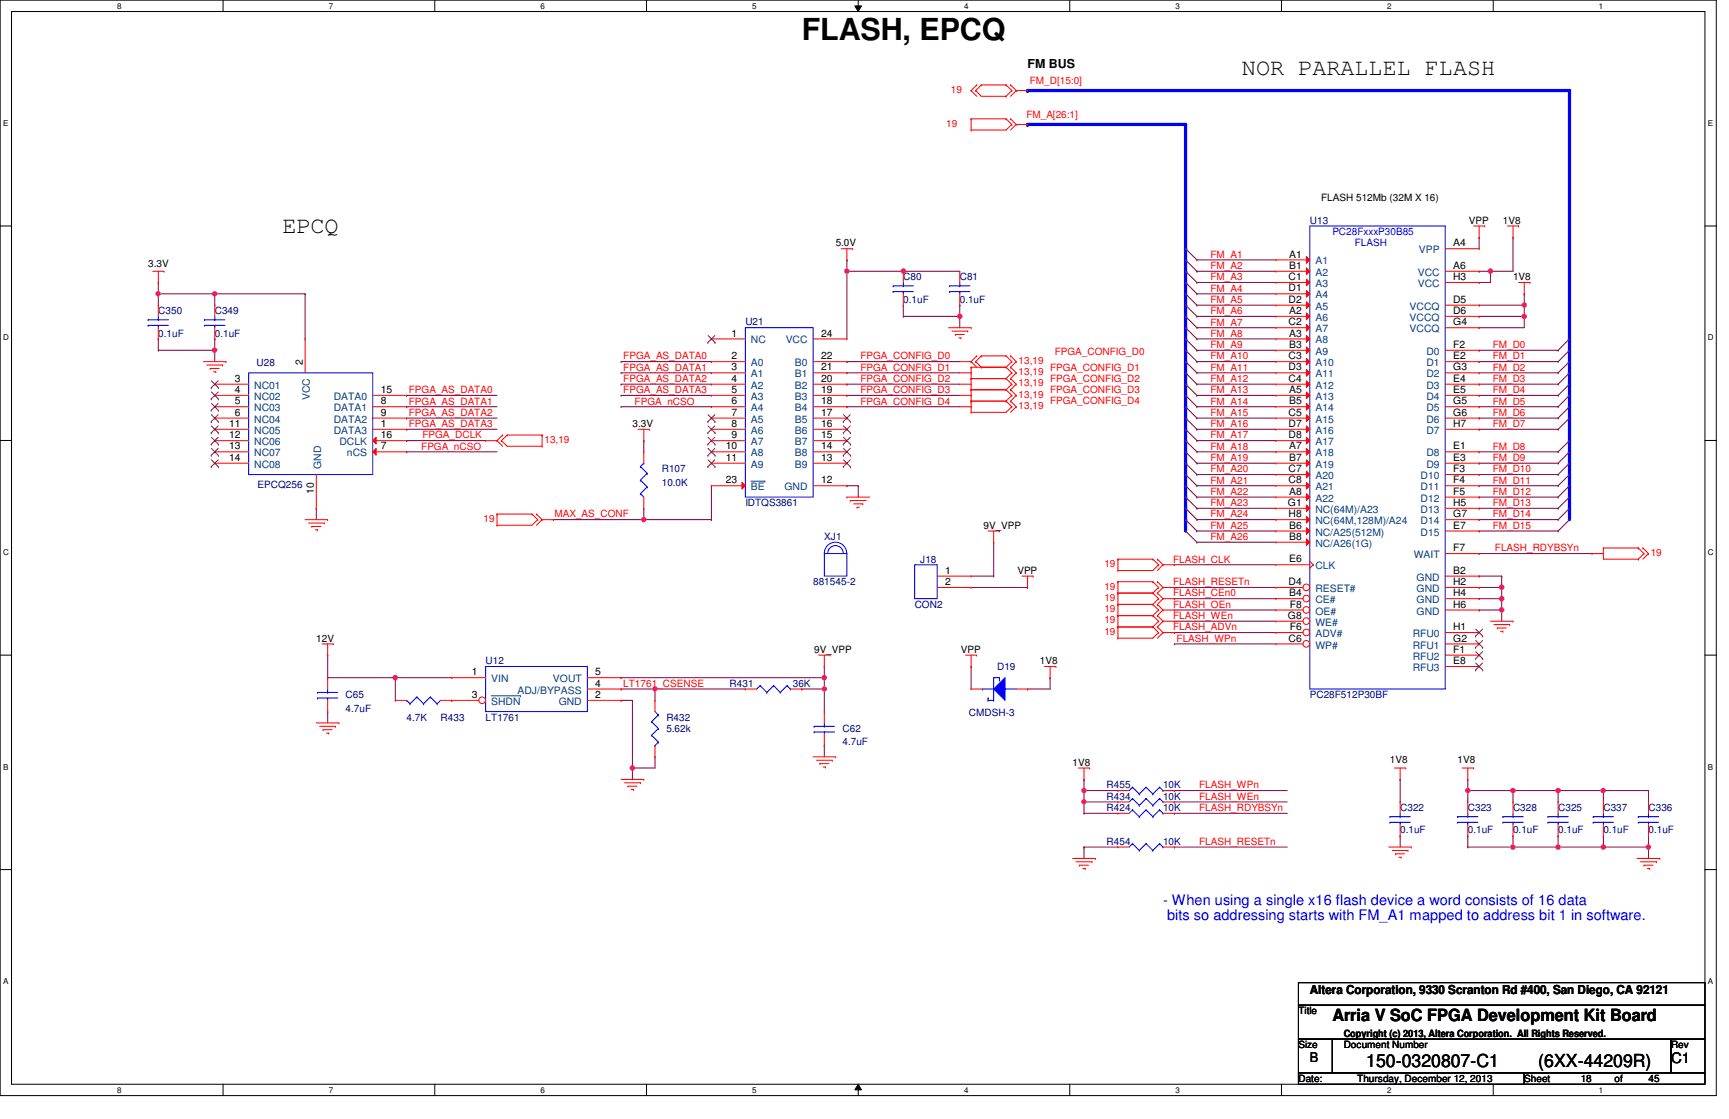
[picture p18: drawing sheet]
<svg xmlns="http://www.w3.org/2000/svg" width="432mm" height="279mm" viewBox="0 0 432 279" stroke-linecap="round" stroke-linejoin="round" font-family="sans-serif">
<defs><g id="words">
<text font-size="7.6" x="200.2" y="9.9">FLASH, EPCQ</text>
<g font-size="5.9">
<text x="310.2" y="18.8">NOR PARALLEL FLASH</text>
<text x="70.5" y="58.3">EPCQ</text>
</g>
<g font-size="4.5">
<text x="341.2" y="266.3">150-0320807-C1</text>
<text x="384.2" y="266.3">(6XX-44209R)</text>
</g>
<text font-size="4.2" x="332.7" y="254.8">Arria V SoC FPGA Development Kit Board</text>
<g font-size="3.6" fill="#00f">
<text x="290.4" y="226.1">- When using a single x16 flash device a word consists of 16 data</text>
<text x="291.5" y="229.8">bits so addressing starts with FM_A1 mapped to address bit 1 in software.</text>
</g>
<text font-size="3.6" x="417.3" y="265.5">C1</text>
<text font-size="3.3" x="327.1" y="265.3">B</text>
<g font-size="3.1">
<text x="256.6" y="17">FM BUS</text>
<text x="327.1" y="248.2">Altera Corporation, 9330 Scranton Rd #400, San Diego, CA 92121</text>
</g>
<g font-size="2.5" fill="#f00">
<text x="237.4" y="23.2">19</text>
<text x="257.2" y="20.9">FM_D[15:0]</text>
<text x="256.3" y="29.4">FM_A[26:1]</text>
<text x="236.3" y="31.6">19</text>
<text x="302.3" y="64.3">FM_A1</text>
<text x="302.3" y="67.2">FM_A2</text>
<text x="302.3" y="70">FM_A3</text>
<text x="302.3" y="72.8">FM_A4</text>
<text x="302.3" y="75.6">FM_A5</text>
<text x="302.3" y="78.4">FM_A6</text>
<text x="302.3" y="81.3">FM_A7</text>
<text x="155.7" y="89.7">FPGA_AS_DATA0</text>
<text x="214.9" y="89.7">FPGA_CONFIG_D0</text>
<text x="263.4" y="88.6">FPGA_CONFIG_D0</text>
<text x="302.3" y="84.1">FM_A8</text>
<text x="302.3" y="86.9">FM_A9</text>
<text x="302.3" y="89.7">FM_A10</text>
<text x="372.8" y="86.9">FM_D0</text>
<text x="372.8" y="89.7">FM_D1</text>
<text x="155.7" y="92.5">FPGA_AS_DATA1</text>
<text x="155.7" y="95.4">FPGA_AS_DATA2</text>
<text x="214.9" y="92.5">FPGA_CONFIG_D1</text>
<text x="214.9" y="95.4">FPGA_CONFIG_D2</text>
<text x="254.4" y="93.6">13,19</text>
<text x="254.4" y="90.8">13,19</text>
<text x="262.3" y="92.5">FPGA_CONFIG_D1</text>
<text x="262.3" y="95.3">FPGA_CONFIG_D2</text>
<text x="302.3" y="92.5">FM_A11</text>
<text x="302.3" y="95.4">FM_A12</text>
<text x="372.8" y="92.5">FM_D2</text>
<text x="372.8" y="95.4">FM_D3</text>
<text x="102.1" y="98.2">FPGA_AS_DATA0</text>
<text x="102.1" y="101">FPGA_AS_DATA1</text>
<text x="155.7" y="98.2">FPGA_AS_DATA3</text>
<text x="158.5" y="101">FPGA_nCSO</text>
<text x="214.9" y="98.2">FPGA_CONFIG_D3</text>
<text x="214.9" y="101">FPGA_CONFIG_D4</text>
<text x="254.4" y="96.5">13,19</text>
<text x="254.4" y="99.3">13,19</text>
<text x="262.3" y="98.2">FPGA_CONFIG_D3</text>
<text x="262.3" y="101">FPGA_CONFIG_D4</text>
<text x="302.3" y="98.2">FM_A13</text>
<text x="302.3" y="101">FM_A14</text>
<text x="372.8" y="98.2">FM_D4</text>
<text x="372.8" y="101">FM_D5</text>
<text x="102.1" y="103.8">FPGA_AS_DATA2</text>
<text x="102.1" y="106.6">FPGA_AS_DATA3</text>
<text x="254.4" y="102.1">13,19</text>
<text x="302.3" y="103.8">FM_A15</text>
<text x="302.3" y="106.6">FM_A16</text>
<text x="372.8" y="103.8">FM_D6</text>
<text x="372.8" y="106.6">FM_D7</text>
<text x="105.2" y="112.3">FPGA_nCSO</text>
<text x="105.5" y="109.4">FPGA_DCLK</text>
<text x="136" y="110.6">13,19</text>
<text x="302.3" y="109.5">FM_A17</text>
<text x="302.3" y="112.3">FM_A18</text>
<text x="372.8" y="112.3">FM_D8</text>
<text x="302.3" y="115.1">FM_A19</text>
<text x="302.3" y="117.9">FM_A20</text>
<text x="372.8" y="115.1">FM_D9</text>
<text x="372.8" y="117.9">FM_D10</text>
<text x="302.3" y="120.7">FM_A21</text>
<text x="302.3" y="123.6">FM_A22</text>
<text x="372.8" y="120.7">FM_D11</text>
<text x="372.8" y="123.6">FM_D12</text>
<text x="120.7" y="130.3">19</text>
<text x="138.5" y="129.2">MAX_AS_CONF</text>
<text x="302.3" y="126.4">FM_A23</text>
<text x="302.3" y="129.2">FM_A24</text>
<text x="372.8" y="126.4">FM_D13</text>
<text x="372.8" y="129.2">FM_D14</text>
<text x="302.3" y="132">FM_A25</text>
<text x="302.3" y="134.8">FM_A26</text>
<text x="372.8" y="132">FM_D15</text>
<text x="373.3" y="137.6">FLASH_RDYBSYn</text>
<text x="275.8" y="141.6">19</text>
<text x="293" y="140.5">FLASH_CLK</text>
<text x="412.2" y="138.8">19</text>
<text x="275.8" y="147.2">19</text>
<text x="293" y="146.1">FLASH_RESETn</text>
<text x="293" y="148.9">FLASH_CEn0</text>
<text x="275.8" y="150">19</text>
<text x="275.8" y="152.9">19</text>
<text x="275.8" y="155.7">19</text>
<text x="293" y="151.7">FLASH_OEn</text>
<text x="293" y="154.6">FLASH_WEn</text>
<text x="275.8" y="158.5">19</text>
<text x="293" y="157.4">FLASH_ADVn</text>
<text x="293.8" y="160.2">FLASH_WPn</text>
<text x="155.7" y="171.5">LT1761_CSENSE</text>
<text x="299.5" y="196.8">FLASH_WPn</text>
<text x="299.5" y="199.7">FLASH_WEn</text>
<text x="299.5" y="202.5">FLASH_RDYBSYn</text>
<text x="299.5" y="210.9">FLASH_RESETn</text>
</g>
<g font-size="2.5">
<text x="329.9" y="50.2">FLASH 512Mb (32M X 16)</text>
<text x="366.9" y="55.9">VPP</text>
<text x="375.3" y="55.9">1V8</text>
<text x="208.7" y="61.5">5.0V</text>
<text x="321.9" y="64.3">A1</text>
<text x="362.9" y="61.5">A4</text>
<text x="37" y="66.6">3.3V</text>
<text x="321.8" y="69.9">C1</text>
<text x="321.9" y="67.1">B1</text>
<text x="362.9" y="67.1">A6</text>
<text x="362.9" y="69.9">H3</text>
<text x="377.9" y="70">1V8</text>
<text x="321.8" y="72.8">D1</text>
<text x="321.8" y="75.6">D2</text>
<text x="362.9" y="75.6">D5</text>
<text x="321.8" y="81.2">C2</text>
<text x="321.9" y="78.4">A2</text>
<text x="362.9" y="78.4">D6</text>
<text x="362.9" y="81.2">G4</text>
<text x="182.7" y="84">1</text>
<text x="182.7" y="89.7">2</text>
<text x="205.1" y="84">24</text>
<text x="205.1" y="89.7">22</text>
<text x="321.8" y="89.7">C3</text>
<text x="321.9" y="84">A3</text>
<text x="321.9" y="86.9">B3</text>
<text x="362.9" y="86.9">F2</text>
<text x="362.9" y="89.7">E2</text>
<text x="58.7" y="95.3">3</text>
<text x="75.6" y="91.1" transform="rotate(-90 75.6 91.1)">2</text>
<text x="182.7" y="92.5">3</text>
<text x="182.7" y="95.3">4</text>
<text x="205.1" y="92.5">21</text>
<text x="205.1" y="95.3">20</text>
<text x="321.8" y="92.5">D3</text>
<text x="321.8" y="95.3">C4</text>
<text x="362.9" y="92.5">G3</text>
<text x="362.9" y="95.3">E4</text>
<text x="58.7" y="98.1">4</text>
<text x="58.7" y="101">5</text>
<text x="95.1" y="101">8</text>
<text x="95.1" y="98.1">15</text>
<text x="182.7" y="98.1">5</text>
<text x="182.7" y="101">6</text>
<text x="205.1" y="98.1">19</text>
<text x="205.1" y="101">18</text>
<text x="321.9" y="98.1">A5</text>
<text x="321.9" y="101">B5</text>
<text x="362.9" y="98.1">E5</text>
<text x="362.9" y="101">G5</text>
<text x="57.2" y="106.6">11</text>
<text x="58.7" y="103.8">6</text>
<text x="95.1" y="103.8">9</text>
<text x="95.1" y="106.6">1</text>
<text x="157.9" y="106.6">3.3V</text>
<text x="182.7" y="103.8">7</text>
<text x="182.7" y="106.6">8</text>
<text x="205.1" y="103.8">17</text>
<text x="205.1" y="106.6">16</text>
<text x="321.8" y="103.8">C5</text>
<text x="321.8" y="106.6">D7</text>
<text x="362.9" y="103.8">G6</text>
<text x="362.9" y="106.6">H7</text>
<text x="57.2" y="109.4">12</text>
<text x="57.2" y="112.2">13</text>
<text x="95.1" y="112.2">7</text>
<text x="95.1" y="109.4">16</text>
<text x="181.3" y="112.2">10</text>
<text x="182.7" y="109.4">9</text>
<text x="205.1" y="109.4">15</text>
<text x="205.1" y="112.2">14</text>
<text x="321.8" y="109.4">D8</text>
<text x="321.9" y="112.2">A7</text>
<text x="362.9" y="112.2">E1</text>
<text x="57.2" y="115.1">14</text>
<text x="181.3" y="115.1">11</text>
<text x="205.1" y="115.1">13</text>
<text x="321.8" y="117.9">C7</text>
<text x="321.9" y="115.1">B7</text>
<text x="362.9" y="115.1">E3</text>
<text x="362.9" y="117.9">F3</text>
<text x="78.4" y="123.4" transform="rotate(-90 78.4 123.4)">10</text>
<text x="181.3" y="120.7">23</text>
<text x="205.1" y="120.7">12</text>
<text x="321.8" y="120.7">C8</text>
<text x="321.9" y="123.5">A8</text>
<text x="362.9" y="120.7">F4</text>
<text x="362.9" y="123.5">F5</text>
<text x="245.6" y="132">9V_VPP</text>
<text x="321.6" y="126.3">G1</text>
<text x="321.8" y="129.2">H8</text>
<text x="321.9" y="132">B6</text>
<text x="362.9" y="126.3">H5</text>
<text x="362.9" y="129.2">G7</text>
<text x="362.9" y="132">E7</text>
<text x="321.9" y="134.8">B8</text>
<text x="362.9" y="137.6">F7</text>
<text x="236.1" y="143.3">1</text>
<text x="254.1" y="143.3">VPP</text>
<text x="321.9" y="140.4">E6</text>
<text x="362.9" y="143.3">B2</text>
<text x="236.1" y="146.1">2</text>
<text x="321.8" y="146.1">D4</text>
<text x="321.9" y="148.9">B4</text>
<text x="362.9" y="148.9">H4</text>
<text x="362.9" y="146.1">H2</text>
<text x="321.6" y="154.5">G8</text>
<text x="322.1" y="151.7">F8</text>
<text x="362.9" y="151.7">H6</text>
<text x="79" y="160.2">12V</text>
<text x="321.8" y="160.2">C6</text>
<text x="322.1" y="157.4">F6</text>
<text x="362.9" y="160.2">G2</text>
<text x="362.9" y="157.4">H1</text>
<text x="203.3" y="163">9V_VPP</text>
<text x="240" y="163">VPP</text>
<text x="259.7" y="165.8">1V8</text>
<text x="362.9" y="165.8">E8</text>
<text x="362.9" y="163">F1</text>
<text x="117.9" y="168.6">1</text>
<text x="148.7" y="168.6">5</text>
<text x="148.7" y="171.4">4</text>
<text x="117.9" y="174.3">3</text>
<text x="148.7" y="174.3">2</text>
<text x="267.9" y="191.2">1V8</text>
<text x="347.1" y="190.6">1V8</text>
<text x="364" y="190.6">1V8</text>
<text x="324.3" y="253.2">Title</text>
<text x="324.3" y="261.7">Size</text>
<text x="335.6" y="259">Copyright (c) 2013, Altera Corporation. All Rights Reserved.</text>
<text x="335.6" y="261.7">Document Number</text>
<text x="417.3" y="261.7">Rev</text>
<text x="324.3" y="270.1">Date:</text>
<text x="339" y="270.1">Thursday, December 12, 2013</text>
<text x="380.7" y="270.1">Sheet</text>
<text x="394.8" y="270.1">18</text>
<text x="403.2" y="270.1">of</text>
<text x="411.7" y="270.1">45</text>
</g>
<g font-size="2.5" fill="#000080">
<text x="327.1" y="55.9">U13</text>
<text x="225.6" y="70">C80</text>
<text x="239.7" y="70">C81</text>
<text x="225.6" y="75.6">0.1uF</text>
<text x="239.7" y="75.6">0.1uF</text>
<text x="39.5" y="78.4">C350</text>
<text x="53.6" y="78.4">C349</text>
<text x="186.1" y="81.2">U21</text>
<text x="39.5" y="84.1">0.1uF</text>
<text x="53.6" y="84.1">0.1uF</text>
<text x="64.1" y="91.4">U28</text>
<text x="165.3" y="117.9">R107</text>
<text x="64.3" y="121.8">EPCQ256</text>
<text x="165.3" y="121.3">10.0K</text>
<text x="186.1" y="126.4">IDTQS3861</text>
<text x="205.9" y="134.8">XJ1</text>
<text x="229.8" y="140.5">J18</text>
<text x="203.1" y="146.1">881545-2</text>
<text x="228.4" y="151.7">CON2</text>
<text x="121.3" y="165.8">U12</text>
<text x="249" y="167.3">D19</text>
<text x="182.2" y="171.4">R431</text>
<text x="198" y="171.4">36K</text>
<text x="86.3" y="174.3">C65</text>
<text x="86.3" y="177.7">4.7uF</text>
<text x="101.6" y="179.9">4.7K</text>
<text x="110" y="179.9">R433</text>
<text x="121.3" y="179.9">LT1761</text>
<text x="166.4" y="179.9">R432</text>
<text x="242" y="178.8">CMDSH-3</text>
<text x="327.1" y="174.3">PC28F512P30BF</text>
<text x="166.4" y="182.8">5.62k</text>
<text x="210.4" y="182.8">C62</text>
<text x="210.4" y="186.1">4.7uF</text>
<text x="276.4" y="196.8">R455</text>
<text x="290.4" y="196.8">10K</text>
<text x="276.4" y="199.6">R434</text>
<text x="276.4" y="202.5">R424</text>
<text x="290.4" y="199.6">10K</text>
<text x="290.4" y="202.5">10K</text>
<text x="349.7" y="202.5">C322</text>
<text x="366.6" y="202.5">C323</text>
<text x="377.9" y="202.5">C328</text>
<text x="389.1" y="202.5">C325</text>
<text x="400.4" y="202.5">C337</text>
<text x="411.7" y="202.5">C336</text>
<text x="349.7" y="208.1">0.1uF</text>
<text x="366.6" y="208.1">0.1uF</text>
<text x="377.9" y="208.1">0.1uF</text>
<text x="389.1" y="208.1">0.1uF</text>
<text x="400.4" y="208.1">0.1uF</text>
<text x="411.7" y="208.1">0.1uF</text>
<text x="276.4" y="210.9">R454</text>
<text x="290.4" y="210.9">10K</text>
</g>
<g font-size="2.5" fill="#00f">
<text x="332.7" y="58.7">PC28FxxxP30B85</text>
<text x="338.4" y="61.5">FLASH</text>
</g>
<g font-size="2.5" fill="#004080">
<text x="354.3" y="63.2">VPP</text>
<text x="328.5" y="66">A1</text>
<text x="328.5" y="68.9">A2</text>
<text x="328.5" y="71.7">A3</text>
<text x="354.1" y="68.9">VCC</text>
<text x="354.1" y="71.7">VCC</text>
<text x="328.5" y="74.5">A4</text>
<text x="328.5" y="77.3">A5</text>
<text x="352" y="77.3">VCCQ</text>
<text x="328.5" y="80.1">A6</text>
<text x="328.5" y="83">A7</text>
<text x="352" y="80.1">VCCQ</text>
<text x="352" y="83">VCCQ</text>
<text x="187.5" y="85.8">NC</text>
<text x="196.2" y="85.8">VCC</text>
<text x="328.5" y="85.8">A8</text>
<text x="328.5" y="88.6">A9</text>
<text x="356.2" y="88.6">D0</text>
<text x="187.5" y="91.4">A0</text>
<text x="187.5" y="94.2">A1</text>
<text x="198.5" y="91.4">B0</text>
<text x="198.5" y="94.2">B1</text>
<text x="328.5" y="91.4">A10</text>
<text x="328.5" y="94.2">A11</text>
<text x="356.2" y="91.4">D1</text>
<text x="356.2" y="94.2">D2</text>
<text x="63.5" y="97.1">NC01</text>
<text x="63.5" y="99.9">NC02</text>
<text x="77.4" y="99.9" transform="rotate(-90 77.4 99.9)">VCC</text>
<text x="83.4" y="99.9">DATA0</text>
<text x="187.5" y="97.1">A2</text>
<text x="187.5" y="99.9">A3</text>
<text x="198.5" y="97.1">B2</text>
<text x="198.5" y="99.9">B3</text>
<text x="328.5" y="97.1">A12</text>
<text x="328.5" y="99.9">A13</text>
<text x="356.2" y="97.1">D3</text>
<text x="356.2" y="99.9">D4</text>
<text x="63.5" y="102.7">NC03</text>
<text x="63.5" y="105.5">NC04</text>
<text x="83.4" y="102.7">DATA1</text>
<text x="83.4" y="105.5">DATA2</text>
<text x="187.5" y="102.7">A4</text>
<text x="187.5" y="105.5">A5</text>
<text x="198.5" y="102.7">B4</text>
<text x="198.5" y="105.5">B5</text>
<text x="328.5" y="102.7">A14</text>
<text x="328.5" y="105.5">A15</text>
<text x="356.2" y="102.7">D5</text>
<text x="356.2" y="105.5">D6</text>
<text x="63.5" y="108.3">NC05</text>
<text x="63.5" y="111.2">NC06</text>
<text x="63.5" y="114">NC07</text>
<text x="83.4" y="108.3">DATA3</text>
<text x="84.8" y="111.2">DCLK</text>
<text x="86.7" y="114">nCS</text>
<text x="187.5" y="108.3">A6</text>
<text x="187.5" y="111.2">A7</text>
<text x="187.5" y="114">A8</text>
<text x="198.5" y="108.3">B6</text>
<text x="198.5" y="111.2">B7</text>
<text x="198.5" y="114">B8</text>
<text x="328.5" y="108.3">A16</text>
<text x="328.5" y="111.2">A17</text>
<text x="328.5" y="114">A18</text>
<text x="356.2" y="108.3">D7</text>
<text x="356.2" y="114">D8</text>
<text x="63.5" y="116.8">NC08</text>
<text x="80.2" y="117.1" transform="rotate(-90 80.2 117.1)">GND</text>
<text x="187.5" y="116.8">A9</text>
<text x="198.5" y="116.8">B9</text>
<text x="328.5" y="116.8">A19</text>
<text x="328.5" y="119.6">A20</text>
<text x="354.8" y="119.6">D10</text>
<text x="356.2" y="116.8">D9</text>
<text x="187.5" y="122.4">BE</text>
<text x="195.9" y="122.4">GND</text>
<text x="328.5" y="122.4">A21</text>
<text x="328.5" y="125.3">A22</text>
<text x="354.8" y="122.4">D11</text>
<text x="354.8" y="125.3">D12</text>
<text x="328.5" y="128.1">NC(64M)/A23</text>
<text x="328.5" y="130.9">NC(64M,128M)/A24</text>
<text x="354.8" y="128.1">D13</text>
<text x="354.8" y="130.9">D14</text>
<text x="328.5" y="136.5">NC/A26(1G)</text>
<text x="328.5" y="133.7">NC/A25(512M)</text>
<text x="354.8" y="133.7">D15</text>
<text x="328.5" y="142.2">CLK</text>
<text x="353.1" y="139.4">WAIT</text>
<text x="328.5" y="147.8">RESET#</text>
<text x="353.8" y="145">GND</text>
<text x="353.8" y="147.8">GND</text>
<text x="328.5" y="150.6">CE#</text>
<text x="328.5" y="153.5">OE#</text>
<text x="353.8" y="150.6">GND</text>
<text x="353.8" y="153.5">GND</text>
<text x="328.5" y="156.3">WE#</text>
<text x="328.5" y="161.9">WP#</text>
<text x="328.5" y="159.1">ADV#</text>
<text x="352.8" y="161.9">RFU1</text>
<text x="352.8" y="159.1">RFU0</text>
<text x="352.8" y="167.6">RFU3</text>
<text x="352.8" y="164.7">RFU2</text>
<text x="122.7" y="170.3">VIN</text>
<text x="129.2" y="173.2">ADJ/BYPASS</text>
<text x="138.1" y="170.3">VOUT</text>
<text x="122.7" y="176">SHDN</text>
<text x="139.5" y="176">GND</text>
</g>
<g font-size="2">
<text x="29.3" y="2.2">8</text>
<text x="82.1" y="2.2">7</text>
<text x="135" y="2.2">6</text>
<text x="187.9" y="2.2">5</text>
<text x="240.7" y="2.2">4</text>
<text x="293.6" y="2.2">3</text>
<text x="346.5" y="2.2">2</text>
<text x="399.3" y="2.2">1</text>
<text x=".8" y="31.5">E</text>
<text x="426.5" y="31.5">E</text>
<text x=".8" y="85">D</text>
<text x="426.5" y="85">D</text>
<text x=".8" y="138.6">C</text>
<text x="426.5" y="138.6">C</text>
<text x=".8" y="192.2">B</text>
<text x="426.5" y="192.2">B</text>
<text x=".8" y="245.7">A</text>
<text x="426.5" y="245.7">A</text>
<text x="29.3" y="272.9">8</text>
<text x="82.1" y="272.9">7</text>
<text x="135" y="272.9">6</text>
<text x="187.9" y="272.9">5</text>
<text x="240.7" y="272.9">4</text>
<text x="293.6" y="272.9">3</text>
<text x="346.5" y="272.9">2</text>
<text x="399.3" y="272.9">1</text>
</g>
</g></defs>
<path d="M0 0h428.6v273.6h-428.6zM2.9 2.9h422.9v267.8h-422.9z" fill="none" stroke="#000" stroke-width=".25"/>
<g fill="#fff">
<path d="M29.3 .4h1.1v2.2h-1.1z"/>
<path d="M29.3 271.1h1.1v2.2h-1.1z"/>
</g>
<path d="M55.7 0v2.9M55.7 270.7v2.9" fill="none" stroke="#000" stroke-width=".25"/>
<g fill="#fff">
<path d="M82.1 .4h1.1v2.2h-1.1z"/>
<path d="M82.1 271.1h1.1v2.2h-1.1z"/>
</g>
<path d="M108.6 0v2.9M108.6 270.7v2.9" fill="none" stroke="#000" stroke-width=".25"/>
<g fill="#fff">
<path d="M135 .4h1.1v2.2h-1.1z"/>
<path d="M135 271.1h1.1v2.2h-1.1z"/>
</g>
<path d="M161.5 0v2.9M161.5 270.7v2.9" fill="none" stroke="#000" stroke-width=".25"/>
<g fill="#fff">
<path d="M187.9 .4h1.1v2.2h-1.1z"/>
<path d="M187.9 271.1h1.1v2.2h-1.1z"/>
</g>
<path d="M213.5 1.5h1.6l-.8 1.4zM214.3 0v2.9M214.3 270.7l.8 1.4h-1.6zM214.3 270.7v2.9" fill="none" stroke="#000" stroke-width=".25"/>
<path d="M213.5 1.5h1.6l-.8 1.4zM214.3 270.7l.8 1.4h-1.6z" fill="#000"/>
<g fill="#fff">
<path d="M240.7 .4h1.2v2.2h-1.2z"/>
<path d="M240.7 271.1h1.2v2.2h-1.2z"/>
</g>
<path d="M267.2 0v2.9M267.2 270.7v2.9" fill="none" stroke="#000" stroke-width=".25"/>
<g fill="#fff">
<path d="M293.6 .4h1.1v2.2h-1.1z"/>
<path d="M293.6 271.1h1.1v2.2h-1.1z"/>
</g>
<path d="M320 0v2.9M320 270.7v2.9" fill="none" stroke="#000" stroke-width=".25"/>
<g fill="#fff">
<path d="M346.5 .4h1.1v2.2h-1.1z"/>
<path d="M346.5 271.1h1.1v2.2h-1.1z"/>
</g>
<path d="M372.9 0v2.9M372.9 270.7v2.9" fill="none" stroke="#000" stroke-width=".25"/>
<g fill="#fff">
<path d="M399.3 .4h1.1v2.2h-1.1z"/>
<path d="M399.3 271.1h1.1v2.2h-1.1z"/>
<path d="M.8 29.6h1.3v2.3h-1.3z"/>
<path d="M426.5 29.6h1.3v2.3h-1.3z"/>
<path d="M.8 83.2h1.4v2.2h-1.4z"/>
<path d="M426.5 83.2h1.4v2.2h-1.4z"/>
</g>
<path d="M0 56.4h2.9M425.8 56.4h2.8" fill="none" stroke="#000" stroke-width=".25"/>
<g fill="#fff">
<path d="M.8 136.7h1.4v2.3h-1.4z"/>
<path d="M426.5 136.7h1.4v2.3h-1.4z"/>
</g>
<path d="M0 110h2.9M425.8 110h2.8" fill="none" stroke="#000" stroke-width=".25"/>
<g fill="#fff">
<path d="M.8 190.3h1.3v2.3h-1.3z"/>
<path d="M426.5 190.3h1.3v2.3h-1.3z"/>
</g>
<path d="M0 163.6h2.9M425.8 163.6h2.8" fill="none" stroke="#000" stroke-width=".25"/>
<g fill="#fff">
<path d="M.8 243.9h1.3v2.2h-1.3z"/>
<path d="M426.5 243.9h1.3v2.2h-1.3z"/>
</g>
<path d="M0 217.1h2.9M425.8 217.1h2.8" fill="none" stroke="#000" stroke-width=".25"/>
<path d="M372.2 67.7h.1M372.2 67.7v2.8M372.2 67.7h5.7" fill="none" stroke="#800040" stroke-width=".25"/>
<circle cx="372.2" cy="67.7" r=".56" fill="#f0f"/>
<circle cx="372.2" cy="67.7" r=".56" fill="none" stroke="#f0f" stroke-width=".25"/>
<path d="M369.4 70.5h.1M369.4 70.5h2.8M369.4 149.5h.1M369.4 149.5h5.6M375 152.3h.1M375 152.3v2.8" fill="none" stroke="#800040" stroke-width=".25"/>
<circle cx="375" cy="149.5" r=".56" fill="#f0f"/>
<circle cx="375" cy="149.5" r=".56" fill="none" stroke="#f0f" stroke-width=".25"/>
<path d="M369.4 152.3h.1M375 149.5h.1M375 149.5v2.8h-5.6" fill="none" stroke="#800040" stroke-width=".25"/>
<circle cx="375" cy="152.3" r=".56" fill="#f0f"/>
<circle cx="375" cy="152.3" r=".56" fill="none" stroke="#f0f" stroke-width=".25"/>
<path d="M369.4 143.8h.1M369.4 146.7h.1M369.4 143.8h5.6M369.4 146.7h5.6M375 146.7h.1M375 146.7v2.8" fill="none" stroke="#800040" stroke-width=".25"/>
<circle cx="375" cy="146.6" r=".56" fill="#f0f"/>
<circle cx="375" cy="146.6" r=".56" fill="none" stroke="#f0f" stroke-width=".25"/>
<path d="M298.9 64.9h.1M298.9 64.9h19.7M369.4 76.2h.1M369.4 76.2h11.3M380.7 79h.1M380.7 79v2.8h-11.3M369.4 81.8h.1M375 143.8h.1M375 143.8v2.9" fill="none" stroke="#800040" stroke-width=".25"/>
<circle cx="380.7" cy="76.2" r=".56" fill="#f0f"/>
<circle cx="380.7" cy="76.2" r=".56" fill="none" stroke="#f0f" stroke-width=".25"/>
<path d="M369.4 79h.1M369.4 79h11.3M380.7 73.4h.1M380.7 73.4v2.8" fill="none" stroke="#800040" stroke-width=".25"/>
<circle cx="380.7" cy="79" r=".56" fill="#f0f"/>
<circle cx="380.7" cy="79" r=".56" fill="none" stroke="#f0f" stroke-width=".25"/>
<g fill="none" stroke="#800040" stroke-width=".25">
<path d="M380.7 76.2h.1M380.7 76.2v2.8M369.4 87.5h.1M369.4 87.5h19.7M270.7 211.5h.1M270.7 200.2h.1M270.7 203.1h.1M270.7 211.5h8.5M270.7 200.2h8.5M270.7 203.1h8.5M270.7 200.2v2.9M293.3 211.5h.1"/>
<path d="M293.3 200.2h.1M293.3 203.1h.1M293.3 211.5h28.2M293.3 200.2h28.2M293.3 203.1h28.2"/>
</g>
<circle cx="270.7" cy="200.2" r=".54" fill="#f0f"/>
<circle cx="270.7" cy="200.2" r=".54" fill="none" stroke="#f0f" stroke-width=".25"/>
<path d="M270.7 197.4h.1M270.7 194.6h.1M270.7 197.4h8.5M270.7 194.6v5.6M293.3 197.4h.1M293.3 197.4h28.2" fill="none" stroke="#800040" stroke-width=".25"/>
<circle cx="270.7" cy="197.4" r=".55" fill="#f0f"/>
<circle cx="270.7" cy="197.4" r=".55" fill="none" stroke="#f0f" stroke-width=".25"/>
<path d="M270.7 211.5h.1M270.7 211.5v2.8" fill="none" stroke="#800040" stroke-width=".25"/>
<path d="M296.1 129.8v2.8" fill="none" stroke="#00f" stroke-width=".8"/>
<circle cx="296.1" cy="129.8" r=".4" fill="#00f"/>
<path d="M392 126.9v2.9" fill="none" stroke="#00f" stroke-width=".8"/>
<circle cx="392" cy="126.9" r=".4" fill="#00f"/>
<path d="M369.4 138.2h.1M369.4 138.2h28.2M349.7 194.6h.1M349.7 194.6v5.6M366.6 194.6h.1M366.6 194.6v2.8M400.4 197.4h.1M400.4 197.4h11.3M349.7 208.7h.1M349.7 208.7v2.8" fill="none" stroke="#800040" stroke-width=".25"/>
<path d="M256.6 31.1h39.5" fill="none" stroke="#00f" stroke-width=".8"/>
<circle cx="256.6" cy="31.1" r=".4" fill="#00f"/>
<path d="M256.6 22.6h135.4" fill="none" stroke="#00f" stroke-width=".8"/>
<circle cx="256.6" cy="22.6" r=".4" fill="#00f"/>
<path d="M39.5 87.5h.1M39.5 87.5h14.1" fill="none" stroke="#800040" stroke-width=".25"/>
<circle cx="53.6" cy="87.4" r=".55" fill="#f0f"/>
<circle cx="53.6" cy="87.4" r=".55" fill="none" stroke="#f0f" stroke-width=".25"/>
<g fill="none" stroke="#800040" stroke-width=".25">
<path d="M39.5 73.4h.1M39.5 73.4h14.1M39.5 73.4v2.8M76.2 73.4h.1M76.2 73.4v11.2M298.9 67.7h.1M298.9 70.5h.1M298.9 73.4h.1M298.9 76.2h.1M298.9 79h.1M298.9 73.4h19.7M298.9 67.7h19.7"/>
<path d="M298.9 70.5h19.7M298.9 76.2h19.7M298.9 79h19.7M53.6 87.5h.1M53.6 87.5v2.8M298.9 81.8h.1M298.9 84.6h.1M298.9 87.5h.1M298.9 90.3h.1M298.9 93.1h.1M298.9 95.9h.1M298.9 98.7h.1"/>
<path d="M298.9 90.3h19.7M298.9 93.1h19.7M298.9 95.9h19.7M298.9 98.7h19.7M298.9 81.8h19.7M298.9 84.6h19.7M298.9 87.5h19.7M369.4 90.3h.1M369.4 93.1h.1M369.4 95.9h.1M369.4 98.7h.1M369.4 90.3h19.7"/>
<path d="M369.4 93.1h19.7M369.4 95.9h19.7M369.4 98.7h19.7M298.9 101.6h.1M298.9 104.4h.1M298.9 107.2h.1M298.9 110h.1M298.9 112.8h.1M298.9 115.7h.1M298.9 118.5h.1M298.9 101.6h19.7M298.9 104.4h19.7"/>
<path d="M298.9 107.2h19.7M298.9 112.8h19.7M298.9 115.7h19.7M298.9 118.5h19.7M298.9 110h19.7M369.4 101.6h.1M369.4 104.4h.1M369.4 107.2h.1M369.4 112.8h.1M369.4 115.7h.1M369.4 118.5h.1M369.4 101.6h19.7"/>
<path d="M369.4 104.4h19.7M369.4 107.2h19.7M369.4 112.8h19.7M369.4 115.7h19.7M369.4 118.5h19.7M298.9 121.3h.1M298.9 124.1h.1M298.9 126.9h.1M298.9 129.8h.1M298.9 132.6h.1M298.9 121.3h19.7M298.9 124.1h19.7"/>
<path d="M298.9 126.9h19.7M298.9 129.8h19.7M298.9 132.6h19.7M369.4 121.3h.1M369.4 124.1h.1M369.4 126.9h.1M369.4 129.8h.1M369.4 132.6h.1M369.4 121.3h19.7M369.4 124.1h19.7M369.4 126.9h19.7M369.4 129.8h19.7"/>
<path d="M369.4 132.6h19.7"/>
</g>
<path d="M296.1 62.1v2.8" fill="none" stroke="#00f" stroke-width=".8"/>
<circle cx="296.1" cy="62.1" r=".4" fill="#00f"/>
<path d="M296.1 31.1v31" fill="none" stroke="#00f" stroke-width=".8"/>
<circle cx="296.1" cy="31.1" r=".4" fill="#00f"/>
<path d="M296.1 67.7v2.8" fill="none" stroke="#00f" stroke-width=".8"/>
<circle cx="296.1" cy="67.7" r=".4" fill="#00f"/>
<path d="M296.1 64.9v2.8" fill="none" stroke="#00f" stroke-width=".8"/>
<circle cx="296.1" cy="64.9" r=".4" fill="#00f"/>
<path d="M296.1 90.3v2.8" fill="none" stroke="#00f" stroke-width=".8"/>
<circle cx="296.1" cy="90.3" r=".4" fill="#00f"/>
<path d="M296.1 76.2v2.8" fill="none" stroke="#00f" stroke-width=".8"/>
<circle cx="296.1" cy="76.2" r=".4" fill="#00f"/>
<path d="M296.1 73.4v2.8" fill="none" stroke="#00f" stroke-width=".8"/>
<circle cx="296.1" cy="73.4" r=".4" fill="#00f"/>
<path d="M296.1 70.5v2.9" fill="none" stroke="#00f" stroke-width=".8"/>
<circle cx="296.1" cy="70.5" r=".4" fill="#00f"/>
<path d="M296.1 81.8v2.8" fill="none" stroke="#00f" stroke-width=".8"/>
<circle cx="296.1" cy="81.8" r=".4" fill="#00f"/>
<path d="M296.1 79v2.8" fill="none" stroke="#00f" stroke-width=".8"/>
<circle cx="296.1" cy="79" r=".4" fill="#00f"/>
<path d="M296.1 87.5v2.8" fill="none" stroke="#00f" stroke-width=".8"/>
<circle cx="296.1" cy="87.5" r=".4" fill="#00f"/>
<path d="M296.1 84.6v2.9" fill="none" stroke="#00f" stroke-width=".8"/>
<circle cx="296.1" cy="84.6" r=".4" fill="#00f"/>
<path d="M296.1 95.9v2.8" fill="none" stroke="#00f" stroke-width=".8"/>
<circle cx="296.1" cy="95.9" r=".4" fill="#00f"/>
<path d="M296.1 93.1v2.8" fill="none" stroke="#00f" stroke-width=".8"/>
<circle cx="296.1" cy="93.1" r=".4" fill="#00f"/>
<path d="M296.1 101.6v2.8" fill="none" stroke="#00f" stroke-width=".8"/>
<circle cx="296.1" cy="101.6" r=".4" fill="#00f"/>
<path d="M296.1 98.7v2.9" fill="none" stroke="#00f" stroke-width=".8"/>
<circle cx="296.1" cy="98.7" r=".4" fill="#00f"/>
<path d="M296.1 104.4v2.8" fill="none" stroke="#00f" stroke-width=".8"/>
<circle cx="296.1" cy="104.4" r=".4" fill="#00f"/>
<path d="M296.1 124.1v2.8" fill="none" stroke="#00f" stroke-width=".8"/>
<circle cx="296.1" cy="124.1" r=".4" fill="#00f"/>
<path d="M296.1 110v2.8" fill="none" stroke="#00f" stroke-width=".8"/>
<circle cx="296.1" cy="110" r=".4" fill="#00f"/>
<path d="M296.1 107.2v2.8" fill="none" stroke="#00f" stroke-width=".8"/>
<circle cx="296.1" cy="107.2" r=".4" fill="#00f"/>
<path d="M296.1 115.7v2.8" fill="none" stroke="#00f" stroke-width=".8"/>
<circle cx="296.1" cy="115.7" r=".4" fill="#00f"/>
<path d="M296.1 112.8v2.9" fill="none" stroke="#00f" stroke-width=".8"/>
<circle cx="296.1" cy="112.8" r=".4" fill="#00f"/>
<path d="M296.1 121.3v2.8" fill="none" stroke="#00f" stroke-width=".8"/>
<circle cx="296.1" cy="121.3" r=".4" fill="#00f"/>
<path d="M296.1 118.5v2.8" fill="none" stroke="#00f" stroke-width=".8"/>
<circle cx="296.1" cy="118.5" r=".4" fill="#00f"/>
<path d="M392 90.3v2.8" fill="none" stroke="#00f" stroke-width=".8"/>
<circle cx="392" cy="90.3" r=".4" fill="#00f"/>
<path d="M392 22.6v62" fill="none" stroke="#00f" stroke-width=".8"/>
<circle cx="392" cy="22.6" r=".4" fill="#00f"/>
<path d="M392 87.5v2.8" fill="none" stroke="#00f" stroke-width=".8"/>
<circle cx="392" cy="87.5" r=".4" fill="#00f"/>
<path d="M392 84.6v2.9" fill="none" stroke="#00f" stroke-width=".8"/>
<circle cx="392" cy="84.6" r=".4" fill="#00f"/>
<path d="M392 95.9v2.8" fill="none" stroke="#00f" stroke-width=".8"/>
<circle cx="392" cy="95.9" r=".4" fill="#00f"/>
<path d="M392 93.1v2.8" fill="none" stroke="#00f" stroke-width=".8"/>
<circle cx="392" cy="93.1" r=".4" fill="#00f"/>
<path d="M392 101.6v2.8" fill="none" stroke="#00f" stroke-width=".8"/>
<circle cx="392" cy="101.6" r=".4" fill="#00f"/>
<path d="M392 98.7v2.9" fill="none" stroke="#00f" stroke-width=".8"/>
<circle cx="392" cy="98.7" r=".4" fill="#00f"/>
<path d="M392 124.1v2.8" fill="none" stroke="#00f" stroke-width=".8"/>
<circle cx="392" cy="124.1" r=".4" fill="#00f"/>
<path d="M392 110v2.8" fill="none" stroke="#00f" stroke-width=".8"/>
<circle cx="392" cy="110" r=".4" fill="#00f"/>
<path d="M392 104.4v5.6" fill="none" stroke="#00f" stroke-width=".8"/>
<circle cx="392" cy="104.4" r=".4" fill="#00f"/>
<path d="M392 115.7v2.8" fill="none" stroke="#00f" stroke-width=".8"/>
<circle cx="392" cy="115.7" r=".4" fill="#00f"/>
<path d="M392 112.8v2.9" fill="none" stroke="#00f" stroke-width=".8"/>
<circle cx="392" cy="112.8" r=".4" fill="#00f"/>
<path d="M392 121.3v2.8" fill="none" stroke="#00f" stroke-width=".8"/>
<circle cx="392" cy="121.3" r=".4" fill="#00f"/>
<path d="M392 118.5v2.8" fill="none" stroke="#00f" stroke-width=".8"/>
<circle cx="392" cy="118.5" r=".4" fill="#00f"/>
<g fill="none" stroke="#800040" stroke-width=".25">
<path d="M298.9 135.4h.1M298.9 135.4h19.7M293.3 146.7h.1M293.3 149.5h.1M293.3 152.3h.1M293.3 155.1h.1M293.3 157.9h.1M293.3 141h.1M293.3 146.7h25.3M293.3 149.5h25.3M293.3 152.3h25.3M293.3 155.1h25.3"/>
<path d="M293.3 157.9h25.3M293.3 141h25.3M293.3 160.8h.1M293.3 160.8h25.3"/>
</g>
<path d="M296.1 126.9v2.9" fill="none" stroke="#00f" stroke-width=".8"/>
<circle cx="296.1" cy="126.9" r=".4" fill="#00f"/>
<path d="M389.1 197.4h.1M389.1 197.4h11.3M400.4 197.4h.1M400.4 197.4v2.8M411.7 197.4h.1M411.7 197.4v2.8" fill="none" stroke="#800040" stroke-width=".25"/>
<circle cx="400.4" cy="197.4" r=".56" fill="#f0f"/>
<circle cx="400.4" cy="197.4" r=".56" fill="none" stroke="#f0f" stroke-width=".25"/>
<path d="M389.1 197.4h.1M389.1 197.4v2.8" fill="none" stroke="#800040" stroke-width=".25"/>
<circle cx="389.1" cy="197.4" r=".56" fill="#f0f"/>
<circle cx="389.1" cy="197.4" r=".56" fill="none" stroke="#f0f" stroke-width=".25"/>
<path d="M366.6 197.4h.1M366.6 197.4h22.5M377.9 197.4h.1M377.9 197.4v2.8" fill="none" stroke="#800040" stroke-width=".25"/>
<circle cx="377.8" cy="197.4" r=".56" fill="#f0f"/>
<circle cx="377.8" cy="197.4" r=".56" fill="none" stroke="#f0f" stroke-width=".25"/>
<circle cx="366.6" cy="197.4" r=".56" fill="#f0f"/>
<circle cx="366.6" cy="197.4" r=".56" fill="none" stroke="#f0f" stroke-width=".25"/>
<path d="M366.6 197.4h.1M366.6 197.4v2.8M389.1 208.7h.1M389.1 211.5h.1M389.1 211.5h22.6M389.1 208.7v2.8M400.4 208.7h.1M400.4 211.5h.1M400.4 208.7v2.8M411.7 211.5h.1M411.7 211.5v2.8" fill="none" stroke="#800040" stroke-width=".25"/>
<circle cx="400.4" cy="211.5" r=".56" fill="#f0f"/>
<circle cx="400.4" cy="211.5" r=".56" fill="none" stroke="#f0f" stroke-width=".25"/>
<circle cx="389.1" cy="211.5" r=".56" fill="#f0f"/>
<circle cx="389.1" cy="211.5" r=".56" fill="none" stroke="#f0f" stroke-width=".25"/>
<path d="M366.6 208.7h.1M366.6 208.7v2.8M377.9 208.7h.1M377.9 211.5h.1M377.9 208.7v2.8M377.9 211.5h11.2M411.7 208.7h.1M411.7 208.7v2.8" fill="none" stroke="#800040" stroke-width=".25"/>
<circle cx="411.7" cy="211.5" r=".55" fill="#f0f"/>
<circle cx="411.7" cy="211.5" r=".55" fill="none" stroke="#f0f" stroke-width=".25"/>
<path d="M366.6 211.5h.1M366.6 211.5h11.3" fill="none" stroke="#800040" stroke-width=".25"/>
<circle cx="377.8" cy="211.5" r=".56" fill="#f0f"/>
<circle cx="377.8" cy="211.5" r=".56" fill="none" stroke="#f0f" stroke-width=".25"/>
<path d="M39.5 70.5h.1M39.5 70.5v2.9M53.6 73.4h.1M53.6 73.4v2.8" fill="none" stroke="#800040" stroke-width=".25"/>
<circle cx="39.5" cy="73.3" r=".55" fill="#f0f"/>
<circle cx="39.5" cy="73.3" r=".55" fill="none" stroke="#f0f" stroke-width=".25"/>
<path d="M53.6 73.4h.1M53.6 73.4h22.6M39.5 84.6h.1M39.5 84.6v2.9M53.6 84.6h.1M53.6 84.6v2.9" fill="none" stroke="#800040" stroke-width=".25"/>
<circle cx="53.6" cy="73.3" r=".55" fill="#f0f"/>
<circle cx="53.6" cy="73.3" r=".55" fill="none" stroke="#f0f" stroke-width=".25"/>
<g fill="none" stroke="#800040" stroke-width=".25">
<path d="M211.5 67.7h.1M211.5 67.7v16.9M225.6 76.2h.1M225.6 79h.1M225.6 76.2v2.8M225.6 79h14.1M239.7 76.2h.1M239.7 79h.1M239.7 76.2v5.6M155.1 90.3h.1M155.1 93.1h.1M155.1 95.9h.1"/>
<path d="M155.1 98.7h.1M155.1 90.3h22.6M155.1 93.1h22.6M155.1 95.9h22.6M155.1 98.7h22.6M211.5 90.3h.1M211.5 93.1h.1M211.5 95.9h.1M211.5 98.7h.1M211.5 90.3h28.2M211.5 93.1h28.2M211.5 95.9h28.2"/>
<path d="M211.5 98.7h28.2M155.1 101.6h.1M155.1 101.6h22.6M211.5 101.6h.1M211.5 101.6h28.2M138.2 129.8h22.6M160.8 129.8h.1M177.7 121.3h.1M177.7 121.3v8.5M211.5 121.3h.1M211.5 121.3h2.8M214.3 121.3h.1"/>
<path d="M214.3 121.3v2.8"/>
</g>
<circle cx="239.7" cy="79" r=".56" fill="#f0f"/>
<circle cx="239.7" cy="79" r=".56" fill="none" stroke="#f0f" stroke-width=".25"/>
<path d="M211.5 64.9h.1M211.5 67.7h.1M211.5 67.7h28.2M211.5 64.9v2.8M225.6 67.7h.1" fill="none" stroke="#800040" stroke-width=".25"/>
<circle cx="225.6" cy="67.7" r=".56" fill="#f0f"/>
<circle cx="225.6" cy="67.7" r=".56" fill="none" stroke="#f0f" stroke-width=".25"/>
<circle cx="211.5" cy="67.7" r=".56" fill="#f0f"/>
<circle cx="211.5" cy="67.7" r=".56" fill="none" stroke="#f0f" stroke-width=".25"/>
<g fill="none" stroke="#800040" stroke-width=".25">
<path d="M369.4 59.3h.1M369.4 59.3v2.8M377.9 59.3h.1M377.9 59.3v8.4M369.4 67.7h.1M369.4 67.7h2.8M248.2 135.4h.1M248.2 135.4v8.4M242.5 146.7h14.1M242.5 143.8h5.7M248.2 143.8h.1M256.6 146.7h.1"/>
<path d="M163.6 172h.1M163.6 172h22.5M242.5 166.4h.1M242.5 166.4v5.6M256.6 172h.1M262.3 169.2h.1M262.3 169.2v2.8h-5.7M157.9 191.8h.1M157.9 191.8h5.7"/>
</g>
<circle cx="157.9" cy="191.8" r=".55" fill="#f0f"/>
<circle cx="157.9" cy="191.8" r=".55" fill="none" stroke="#f0f" stroke-width=".25"/>
<path d="M155.1 174.9h.1M155.1 172h.1M155.1 172h8.5M155.1 174.9h2.8M157.9 174.9h.1M157.9 174.9v16.9M200.2 172h.1M205.9 169.2h.1M205.9 166.4h.1M205.9 166.4v5.6h-5.7M163.6 189h.1M163.6 189v2.8" fill="none" stroke="#800040" stroke-width=".25"/>
<circle cx="163.6" cy="172" r=".55" fill="#f0f"/>
<circle cx="163.6" cy="172" r=".55" fill="none" stroke="#f0f" stroke-width=".25"/>
<path d="M81.8 163.6h.1M81.8 163.6v5.6M98.7 169.2h.1M98.7 169.2h14.1" fill="none" stroke="#800040" stroke-width=".25"/>
<circle cx="98.7" cy="169.2" r=".56" fill="#f0f"/>
<circle cx="98.7" cy="169.2" r=".56" fill="none" stroke="#f0f" stroke-width=".25"/>
<path d="M205.9 172h.1M205.9 172v5.7" fill="none" stroke="#800040" stroke-width=".25"/>
<circle cx="205.9" cy="172" r=".55" fill="#f0f"/>
<circle cx="205.9" cy="172" r=".55" fill="none" stroke="#f0f" stroke-width=".25"/>
<path d="M81.8 177.7h.1M81.8 177.7v2.8M155.1 169.2h.1M155.1 169.2h50.8M163.6 172h.1M163.6 172v2.9M157.9 191.8h.1M157.9 191.8v2.8M205.9 186.1h.1M205.9 186.1v2.9" fill="none" stroke="#800040" stroke-width=".25"/>
<circle cx="205.9" cy="169.2" r=".56" fill="#f0f"/>
<circle cx="205.9" cy="169.2" r=".56" fill="none" stroke="#f0f" stroke-width=".25"/>
<g fill="none" stroke="#800040" stroke-width=".25">
<path d="M101.6 98.7h.1M101.6 98.7h22.5M101.6 110h.1M101.6 112.8h.1M101.6 101.6h.1M101.6 104.4h.1M101.6 107.2h.1M101.6 110h19.7M101.6 112.8h22.5M101.6 101.6h22.5M101.6 104.4h22.5M101.6 107.2h22.5"/>
<path d="M79 126.9h.1M79 126.9v2.9M160.8 129.8h.1M160.8 126.9v2.9M160.8 129.8h16.9M177.7 129.8h.1M81.8 169.2h.1M81.8 169.2h16.9M98.7 169.2h.1M98.7 169.2v5.7"/>
</g>
<circle cx="160.7" cy="129.7" r=".55" fill="#f0f"/>
<circle cx="160.7" cy="129.7" r=".55" fill="none" stroke="#f0f" stroke-width=".25"/>
<g fill="none" stroke="#800040" stroke-width=".25">
<path d="M296.1 64.9h.1M296.1 67.7h.1M296.1 70.5h.1M296.1 73.4h.1M296.1 76.2h.1M296.1 79h.1M296.1 62.1h.1M296.1 64.9l2.8 2.8M296.1 67.7l2.8 2.8M296.1 70.5l2.8 2.9M296.1 73.4l2.8 2.8M296.1 76.2l2.8 2.8"/>
<path d="M296.1 79l2.8 2.8M296.1 62.1l2.8 2.8M296.1 81.8h.1M296.1 84.6h.1M296.1 87.5h.1M296.1 90.3h.1M296.1 93.1h.1M296.1 95.9h.1M296.1 98.7h.1M296.1 81.8l2.8 2.8M296.1 84.6l2.8 2.9M296.1 87.5l2.8 2.8"/>
<path d="M296.1 90.3l2.8 2.8M296.1 93.1l2.8 2.8M296.1 95.9l2.8 2.8M296.1 98.7l2.8 2.9M389.1 90.3h.1M389.1 93.1h.1M389.1 95.9h.1M389.1 98.7h.1M389.1 87.5h.1M392 98.7l-2.9 2.9M392 87.5l-2.9 2.8M392 90.3l-2.9 2.8"/>
<path d="M392 93.1l-2.9 2.8M392 95.9l-2.9 2.8M392 84.6l-2.9 2.9M160.8 110h.1M160.8 110v2.8M296.1 101.6h.1M296.1 104.4h.1M296.1 107.2h.1M296.1 110h.1M296.1 112.8h.1M296.1 115.7h.1M296.1 118.5h.1"/>
<path d="M296.1 101.6l2.8 2.8M296.1 104.4l2.8 2.8M296.1 107.2l2.8 2.8M296.1 110l2.8 2.8M296.1 112.8l2.8 2.9M296.1 115.7l2.8 2.8M296.1 118.5l2.8 2.8M389.1 101.6h.1M389.1 104.4h.1M389.1 107.2h.1M389.1 112.8h.1M389.1 115.7h.1"/>
<path d="M389.1 118.5h.1M392 101.6l-2.9 2.8M392 104.4l-2.9 2.8M392 110l-2.9 2.8M392 112.8l-2.9 2.9M392 115.7l-2.9 2.8M392 118.5l-2.9 2.8M296.1 121.3h.1M296.1 124.1h.1M296.1 126.9h.1M296.1 129.8h.1M296.1 132.6h.1"/>
<path d="M296.1 121.3l2.8 2.8M296.1 124.1l2.8 2.8M296.1 126.9l2.8 2.9M296.1 129.8l2.8 2.8M296.1 132.6l2.8 2.8M389.1 121.3h.1M389.1 124.1h.1M389.1 126.9h.1M389.1 129.8h.1M389.1 132.6h.1M392 121.3l-2.9 2.8M392 124.1l-2.9 2.8"/>
<path d="M392 126.9l-2.9 2.9M392 129.8l-2.9 2.8"/>
</g>
<g fill="none" stroke="#f00" stroke-width=".25">
<path d="M242.5 29.7h.1M242.5 32.5h.1M242.5 22.6h.1M242.5 29.7v2.8M242.5 29.7h8.7M242.5 22.6l1.4 1.4M243.7 22.6h.1M243.7 22.6l1.4 1.4h6.1M243.9 21.2h.1M243.9 21.2l-1.4 1.4M245.1 21.2h.1M245.1 21.2h6.1"/>
<path d="M245.1 21.2l-1.4 1.4M251.2 29.7h.1M251.2 21.2h.1M251.2 24h.1M251.2 29.7l1.5 1.4M251.2 21.2l1.5 1.4M252.4 29.7h.1M252.4 21.2h.1M252.4 29.7l1.4 1.4M252.4 21.2l1.4 1.4M252.7 31.1h.1M252.7 22.6h.1"/>
<path d="M252.7 31.1l-1.5 1.4h-8.7M252.7 22.6l-1.5 1.4M253.8 31.1h.1M253.8 22.6h.1M253.8 31.1l-1.4 1.4M253.8 31.1h2.8M253.8 22.6l-1.4 1.4M253.8 22.6h2.8M256.6 31.1h.1M368 56.4h2.8M369.4 59.3h.1M369.4 56.4v2.9"/>
<path d="M370.8 56.4h.1M376.5 56.4h2.8M377.9 59.3h.1M377.9 56.4v2.9M379.3 56.4h.1M38.1 67.7h2.8M39.5 70.5h.1M39.5 67.7v2.8M40.9 67.7h.1M53.6 76.2h.1M53.6 76.2v2.8M210.1 62.1h2.8"/>
<path d="M211.5 64.9h.1M211.5 62.1v2.8M212.9 62.1h.1M379.3 70.5h2.8M380.7 73.4h.1M380.7 70.5v2.9M382.1 70.5h.1M50.8 90.3h5.6M51.6 91.1h4M52.5 92h.1M52.5 92h2.2M53.3 92.8h.6"/>
<path d="M53.6 84.6h.1M53.6 81.8v2.8M53.9 92.8h.1M55.6 91.1h.1M56.4 90.3h.1M177.7 84.6h.1M177.7 90.3h.1M177.7 93.1h.1M177.7 95.9h.1M177.7 98.7h.1M177.7 90.3h8.4M177.7 93.1h8.4"/>
<path d="M177.7 95.9h8.4M177.7 98.7h8.4M177.7 84.6h8.4M236.9 81.8h5.6M237.7 82.7h4M238.6 83.5h.1M238.6 83.5h2.2M239.4 84.4h.6M239.7 90.3h2.8M239.7 93.1h2.8M239.7 95.9h2.8M239.7 98.7h2.8"/>
<path d="M240 84.4h.1M241.7 82.7h.1M242.5 81.8h.1M242.5 91.7h.1M242.5 94.5h.1M242.5 93.1h.1M242.5 97.3h.1M242.5 95.9h.1M242.5 98.7h.1M242.5 90.3h.1M242.5 91.7v11.3M242.5 91.7h8.7"/>
<path d="M242.5 94.5h8.7M242.5 97.3h8.7M242.5 90.3l1.4 1.4M243.7 90.3h.1M243.7 90.3l1.4 1.4M243.9 88.9h.1M243.9 88.9l-1.4 1.4M245.1 88.9h.1M245.1 91.7h.1M245.1 88.9h6.1M245.1 88.9l-1.4 1.4M251.2 91.7h.1"/>
<path d="M251.2 94.5h.1M251.2 97.3h.1M251.2 88.9h.1M251.2 91.7l1.5 1.4M251.2 94.5l1.5 1.4M251.2 97.3l1.5 1.4M251.2 88.9l1.5 1.4M252.4 91.7h.1M252.4 94.5h.1M252.4 97.3h.1M252.4 88.9h.1M252.4 91.7l1.4 1.4"/>
<path d="M252.4 94.5l1.4 1.4M252.4 97.3l1.4 1.4M252.4 88.9l1.4 1.4M252.7 93.1h.1M252.7 95.9h.1M252.7 98.7h.1M252.7 90.3h.1M252.7 93.1l-1.5 1.4M252.7 95.9l-1.5 1.4M252.7 98.7l-1.5 1.5M252.7 90.3l-1.5 1.4M253.8 93.1h.1"/>
<path d="M253.8 95.9h.1M253.8 98.7h.1M253.8 90.3h.1M253.8 93.1l-1.4 1.4M253.8 95.9l-1.4 1.4M253.8 98.7l-1.4 1.5M253.8 90.3l-1.4 1.4M121.3 110h.1M121.3 110h2.8M124.1 110h.1M124.1 110l1.4 1.4M125.2 110h.1"/>
<path d="M125.2 110l1.5 1.4h8.7M125.5 108.6h.1M125.5 108.6l-1.4 1.4M126.7 108.6h.1M126.7 108.6h8.7M126.7 108.6l-1.5 1.4M135.4 108.6h.1M135.4 111.4h.1M135.4 108.6v2.8M159.3 107.2h2.9M160.8 110h.1M160.8 107.2v2.8"/>
<path d="M162.2 107.2h.1M177.7 101.6h.1M177.7 104.4h.1M177.7 107.2h.1M177.7 110h.1M177.7 112.8h.1M177.7 115.7h.1M177.7 107.2h8.4M177.7 101.6h8.4M177.7 110h8.4M177.7 104.4h8.4M177.7 112.8h8.4"/>
<path d="M177.7 115.7h8.4M239.7 101.6h2.8M242.5 100.2h.1M242.5 103h.1M242.5 101.6h.1M242.5 100.2h8.7M251.2 100.2h.1M251.2 100.2l1.5 1.4M252.4 100.2h.1M252.4 100.2l1.4 1.4M252.7 101.6h.1M252.7 101.6l-1.5 1.4h-8.7"/>
<path d="M253.8 101.6h.1M253.8 101.6l-1.4 1.4M76.2 129.8h5.6M77 130.6h4M77.9 131.4h.1M77.9 131.4h2.2M78.7 132.3h.6M79.3 132.3h.1M81 130.6h.1M81.8 129.8h.1M124.1 128.4h.1M124.1 131.1h.1"/>
<path d="M124.1 128.4h8.7M124.1 128.4v2.7M132.8 128.4h.1M132.8 128.4l1.5 1.4M134 128.4h.1M134 128.4l1.4 1.4M134.3 129.8h.1M134.3 129.8l-1.5 1.3h-8.7M135.4 129.8h.1M135.4 129.8h2.8M135.4 129.8l-1.4 1.3M138.2 129.8h.1"/>
<path d="M203.1 121.3h8.4M211.5 124.1h.1M211.5 121.3h.1M211.5 124.1h5.7M212.3 125h.1M212.3 125h4M213.2 125.8h2.3M214 126.7h.1M214 126.7h.6M215.5 125.8h.1M246.8 132.6h2.8M248.2 135.4h.1"/>
<path d="M248.2 132.6v2.8M249.6 132.6h.1M279.2 139.6h.1M279.2 139.6h8.7M279.2 139.6v2.9M287.9 139.6h.1M287.9 139.6l1.4 1.4M289.1 139.6h.1M289.1 139.6l1.3 1.4M397.6 138.2h.1M397.6 138.2h2.8M400.4 136.8h.1"/>
<path d="M400.4 136.8h8.8M400.4 136.8v2.8h8.8M409.2 136.8h.1M409.2 139.6h.1M409.2 136.8l1.3 1.4M410.3 136.8h.1M410.3 136.8l1.4 1.4M410.5 138.2h.1M410.5 138.2l-1.3 1.4M411.7 138.2h.1M411.7 138.2l-1.4 1.4M255.2 143.8h2.8"/>
<path d="M256.6 146.7h.1M256.6 143.8v2.9M258 143.8h.1M279.2 142.5h.1M279.2 145.2h.1M279.2 148.1h.1M279.2 150.9h.1M279.2 153.7h.1M279.2 156.5h.1M279.2 159.3h.1M279.2 145.2v14.1M279.2 145.2h8.7"/>
<path d="M279.2 148.1h8.7M279.2 150.9h8.7M279.2 153.7h8.7M279.2 156.5h8.7M287.9 145.2h.1M287.9 148.1h.1M287.9 150.9h.1M287.9 153.7h.1M287.9 156.5h.1M287.9 145.2l1.4 1.5M287.9 148.1l1.4 1.4M287.9 150.9l1.4 1.4"/>
<path d="M287.9 153.7l1.4 1.4M287.9 156.5l1.4 1.4M289.1 145.2h.1M289.1 148.1h.1M289.1 150.9h.1M289.1 153.7h.1M289.1 156.5h.1M289.1 145.2l1.3 1.5M289.1 148.1l1.3 1.4M289.1 150.9l1.3 1.4M289.1 153.7l1.3 1.4M289.1 156.5l1.3 1.4"/>
<path d="M289.3 141h.1M289.3 146.7h.1M289.3 149.5h.1M289.3 152.3h.1M289.3 155.1h.1M289.3 157.9h.1M289.3 141l-1.4 1.5h-8.7M289.3 146.7l-1.4 1.4M289.3 149.5l-1.4 1.4M289.3 152.3l-1.4 1.4M289.3 155.1l-1.4 1.4M289.3 157.9l-1.4 1.4h-8.7"/>
<path d="M290.4 141h.1M290.4 146.7h.1M290.4 149.5h.1M290.4 152.3h.1M290.4 155.1h.1M290.4 157.9h.1M290.4 155.1h2.9M290.4 141l-1.3 1.5M290.4 141h2.9M290.4 146.7l-1.3 1.4M290.4 146.7h2.9M290.4 149.5l-1.3 1.4"/>
<path d="M290.4 149.5h2.9M290.4 152.3l-1.3 1.4M290.4 152.3h2.9M290.4 155.1l-1.3 1.4M290.4 157.9l-1.3 1.4M290.4 157.9h2.9M293.3 141h.1M293.3 146.7h.1M293.3 149.5h.1M293.3 152.3h.1M293.3 155.1h.1M293.3 157.9h.1"/>
<path d="M372.2 155.1h5.7M373.1 156h3.9M373.9 156.8h.1M373.9 156.8h2.3M374.8 157.6h.5M375.3 157.6h.1M377 156h.1M377.9 155.1h.1M80.4 160.8h2.8M81.8 163.6h.1M81.8 160.8v2.8M83.2 160.8h.1"/>
<path d="M204.5 163.6h2.8M205.9 166.4h.1M205.9 163.6v2.8M207.3 163.6h.1M241.1 163.6h2.8M242.5 166.4h.1M242.5 163.6v2.8M243.9 163.6h.1M260.9 166.4h2.8M262.3 169.2h.1M262.3 166.4v2.8M263.7 166.4h.1"/>
<path d="M79 180.5h5.6M79.8 181.4h4M80.7 182.2h.1M80.7 182.2h2.2M81.5 183h.6M82.1 183h.1M83.8 181.4h.1M84.6 180.5h.1M155.1 194.6h5.7M156 195.5h3.9M156.8 196.3h.1M156.8 196.3h2.3"/>
<path d="M157.6 197.1h.6M158.2 197.1h.1M159.9 195.5h.1M160.8 194.6h.1M203.1 189h5.6M203.9 189.8h4M204.8 190.7h.1M204.8 190.7h2.2M205.6 191.5h.6M206.2 191.5h.1M207.9 189.8h.1M208.7 189h.1"/>
<path d="M269.3 191.8h2.8M270.7 194.6h.1M270.7 191.8v2.8M272.1 191.8h.1M348.3 191.8h2.8M349.7 194.6h.1M349.7 191.8v2.8M351.1 191.8h.1M365.2 191.8h2.8M366.6 194.6h.1M366.6 191.8v2.8M368 191.8h.1"/>
<path d="M267.9 214.3h5.7M268.7 215.2h4M269.6 216h.1M269.6 216h2.3M270.4 216.9h.6M271 216.9h.1M272.7 215.2h.1M273.6 214.3h.1M346.8 211.5h5.7M347.7 212.3h3.9M348.5 213.2h.1M348.5 213.2h2.3"/>
<path d="M349.4 214h.5M349.9 214h.1M351.6 212.3h.1M352.5 211.5h.1M408.9 214.3h5.6M409.7 215.2h4M410.5 216h.1M410.5 216h2.3M411.4 216.9h.6M412 216.9h.1M413.7 215.2h.1M414.5 214.3h.1"/>
</g>
<path d="M324.3 245.4h101.5v5.6h-101.5zM324.3 251h101.5v8.5h-101.5zM324.3 259.5h8.4v8.4h-8.4zM332.7 259.5h84.6v8.4h-84.6zM417.3 259.5h8.5v8.4h-8.5zM324.3 267.9h56.4v2.8h-56.4zM380.7 267.9h45.1v2.8h-45.1z" fill="none" stroke="#000" stroke-width=".25"/>
<path d="M51.1 79.8h.1M51.1 79.8h5.1M53.6 79.8h.1M53.6 79v.8M51.1 81.2h.1M51.1 81.2h5.1M53.6 81.2h.1M53.6 81.2v.6M186.1 81.8h17v42.3h-17z" fill="none" stroke="#00f" stroke-width=".25"/>
<g fill="none" stroke="#804000" stroke-width=".25">
<path d="M176.8 85.5h.1M176.8 83.8l1.8 1.7M178.5 83.8l-1.7 1.7M178.6 85.5h.1M176.8 105.3h.1M176.8 108.1h.1M176.8 110.9h.1M176.8 113.7h.1M176.8 116.5h.1M176.8 103.5l1.8 1.8M176.8 106.3l1.8 1.8M176.8 109.2l1.8 1.7"/>
<path d="M176.8 112l1.8 1.7M176.8 114.8l1.8 1.7M178.5 103.5l-1.7 1.8M178.5 106.3l-1.7 1.8M178.5 109.2l-1.7 1.7M178.5 112l-1.7 1.7M178.5 114.8l-1.7 1.7M178.6 105.3h.1M178.6 108.1h.1M178.6 110.9h.1M178.6 113.7h.1M178.6 116.5h.1"/>
</g>
<path d="M185.3 120.4l.8 .9-.8 .8z" fill="#f00"/>
<g fill="none" stroke="#f00" stroke-width=".25">
<path d="M203.1 84.6h8.4M203.1 90.3h8.4M203.1 93.1h8.4M203.1 95.9h8.4M203.1 98.7h8.4M211.5 84.6h.1M211.5 90.3h.1M211.5 93.1h.1M211.5 95.9h.1M211.5 98.7h.1M160.8 112.8h.1M160.8 112.8v2.9"/>
<path d="M203.1 101.6h8.4M203.1 104.4h8.4M203.1 107.2h8.4M203.1 110h8.4M203.1 112.8h8.4M203.1 115.7h8.4M211.5 101.6h.1M211.5 104.4h.1M211.5 107.2h.1M211.5 110h.1M211.5 112.8h.1M211.5 115.7h.1"/>
<path d="M160.8 126.9h.1M160.8 124.1v2.8M177.7 121.3h.1M177.7 121.3h8.4M185.3 120.4l.8 .9-.8 .8zM112.8 169.2h.1M112.8 169.2h8.5M146.7 169.2h8.4M146.7 174.9h8.4M146.7 172h8.4M155.1 174.9h.1M155.1 169.2h.1"/>
<path d="M155.1 172h.1M279.2 200.2h.1M279.2 211.5h.1M279.2 203.1h.1M279.2 200.2h2.8M279.2 211.5h2.8M279.2 203.1h2.8M290.4 200.2h2.9M290.4 211.5h2.9M290.4 203.1h2.9M293.3 200.2h.1M293.3 211.5h.1"/>
<path d="M293.3 203.1h.1"/>
</g>
<path d="M187.5 120.1h3.5M191 120.1h.1" fill="none" stroke="#004080" stroke-width=".25"/>
<g fill="none" stroke="#804000" stroke-width=".25">
<path d="M210.6 105.3h.1M210.6 108.1h.1M210.6 110.9h.1M210.6 113.7h.1M210.6 116.5h.1M210.7 103.5l1.7 1.8M210.7 106.3l1.7 1.8M210.7 109.2l1.7 1.7M210.7 112l1.7 1.7M210.7 114.8l1.7 1.7M212.3 103.5l-1.7 1.8M212.3 106.3l-1.7 1.8"/>
<path d="M212.3 109.2l-1.7 1.7M212.3 112l-1.7 1.7M212.3 114.8l-1.7 1.7M212.4 105.3h.1M212.4 108.1h.1M212.4 110.9h.1M212.4 113.7h.1M212.4 116.5h.1"/>
</g>
<g fill="none" stroke="#00f" stroke-width=".25">
<path d="M159.9 119.9h.1M159.9 116.5h.1M159.9 119.9l1.7 1.7M159.9 116.5l1.7 1.7M160.8 115.7h.1M160.8 115.7l-.9 .8M161.6 118.2h.1M161.6 118.2l-1.7 1.7M159.9 123.3h.1M159.9 123.3l.9 .8M161.6 121.6h.1M161.6 121.6l-1.7 1.7"/>
<path d="M121.3 166.4h25.4v11.3h-25.4zM282.8 199.4h.1M282.8 199.4l-.8 .8M282.8 199.4l1.7 1.7M286.2 199.4h.1M286.2 199.4l-1.7 1.7M286.2 199.4l1.7 1.7M289.6 199.4h.1M289.6 199.4l-1.7 1.7M289.6 199.4l.8 .8M282.8 210.7h.1M282.8 202.2h.1"/>
<path d="M282.8 210.7l-.8 .8M282.8 210.7l1.7 1.6M282.8 202.2l-.8 .9M282.8 202.2l1.7 1.7M284.5 201.1h.1M284.5 212.3h.1M284.5 203.9h.1M286.2 210.7h.1M286.2 202.2h.1M286.2 210.7l-1.7 1.6M286.2 210.7l1.7 1.6M286.2 202.2l-1.7 1.7"/>
<path d="M286.2 202.2l1.7 1.7M287.9 201.1h.1M287.9 212.3h.1M287.9 203.9h.1M289.6 210.7h.1M289.6 202.2h.1M289.6 210.7l-1.7 1.6M289.6 210.7l.8 .8M289.6 202.2l-1.7 1.7M289.6 202.2l.8 .9M290.4 200.2h.1M290.4 211.5h.1"/>
<path d="M290.4 203.1h.1"/>
</g>
<circle cx="120.4" cy="174.9" r=".83" fill="#fff"/>
<g fill="none" stroke="#f00" stroke-width=".25">
<path d="M39.5 76.2h.1M39.5 76.2v2.8M225.6 76.2h.1M225.6 67.7h.1M225.6 67.7v2.8M225.6 73.4v2.8M39.5 84.6h.1M39.5 81.8v2.8M53.6 95.9h.1M53.6 98.7h.1M53.6 95.9h8.5M53.6 98.7h8.5"/>
<path d="M76.2 84.6h.1M76.2 84.6v8.5M53.6 101.6h.1M53.6 104.4h.1M53.6 101.6h8.5M53.6 104.4h8.5M234.1 143.8h8.4M234.1 146.7h8.4M242.5 143.8h.1M242.5 146.7h.1M81.8 177.7h.1M81.8 169.2h.1"/>
<path d="M81.8 169.2v2.8M81.8 174.9v2.8M98.7 174.9h.1M98.7 174.9h2.9M110 174.9h9.6M112.8 174.9h.1M163.6 174.9h.1M163.6 174.9v2.8M205.9 177.7h.1M205.9 177.7v2.8M163.6 189h.1M163.6 186.1v2.9"/>
<path d="M205.9 186.1h.1M205.9 183.3v2.8M279.2 197.4h.1M279.2 197.4h2.8M290.4 197.4h2.9M293.3 197.4h.1M366.6 208.7h.1M366.6 200.2h.1M366.6 200.2v2.9M366.6 205.9v2.8"/>
<circle cx="120.4" cy="174.9" r=".83"/>
</g>
<path d="M122.7 173.7h7.3M130 173.7h.1" fill="none" stroke="#004080" stroke-width=".25"/>
<g fill="none" stroke="#00f" stroke-width=".25">
<path d="M37 79.8h.1M37 79.8h5.1M39.5 79.8h.1M39.5 79v.8M223.1 71.4h.1M223.1 72.8h.1M223.1 71.4h5M223.1 72.8h5M225.6 72.8h.1M225.6 71.4h.1M225.6 70.5v.9M225.6 72.8v.6"/>
<path d="M37 81.2h.1M37 81.2h5.1M39.5 81.2h.1M39.5 81.2v.6M62.1 93.1h31v25.4h-31zM205.9 138.2h5.6v5.6h-5.6zM205.9 138.2a2.79 2.79 0 0 1 2.8-2.8 2.79 2.79 0 0 1 2.8 2.8M206.7 138.2a1.95 1.95 0 0 1 2-2 1.95 1.95 0 0 1 1.9 2M228.4 141h5.7v8.5h-5.7zM79.3 172.9h.1M79.3 174.3h.1M79.3 172.9h5.1"/>
<path d="M79.3 174.3h5.1M81.8 174.3h.1M81.8 172.9h.1M81.8 172v.9M81.8 174.3v.6M101.6 174.9h.1M101.6 174.9l.8 .8M102.4 175.7h.1M104.1 174h.1M104.1 174l1.7 1.7M104.1 174l-1.7 1.7M105.8 175.7h.1"/>
<path d="M107.5 174h.1M107.5 174l1.7 1.7M107.5 174l-1.7 1.7M109.2 175.7h.1M110 174.9l-.8 .8M163.6 177.7l.8 .8M164.4 178.5h.1M164.4 178.5l-1.7 1.7M162.7 180.2h.1M162.7 183.6h.1M162.7 180.2l1.7 1.7M162.7 183.6l1.7 1.7"/>
<path d="M163.6 186.1h.1M164.4 181.9h.1M164.4 185.3h.1M164.4 181.9l-1.7 1.7M164.4 185.3l-.8 .8M203.3 181.4h.1M203.3 182.8h.1M203.3 181.4h5.1M203.3 182.8h5.1M205.9 182.8h.1M205.9 181.4h.1M205.9 180.5v.9"/>
<path d="M205.9 182.8v.5M282.8 196.6h.1M282.8 196.6l-.8 .8M282.8 196.6l1.7 1.6M284.5 198.2h.1M286.2 196.6h.1M286.2 196.6l-1.7 1.6M286.2 196.6l1.7 1.6M287.9 198.2h.1M289.6 196.6h.1M289.6 196.6l-1.7 1.6M289.6 196.6l.8 .8"/>
<path d="M290.4 197.4h.1M364 203.9h.1M364 205.3h.1M364 203.9h5.1M364 205.3h5.1M366.6 205.3h.1M366.6 203.9h.1M366.6 203.1v.8M366.6 205.3v.6"/>
</g>
<g fill="none" stroke="#804000" stroke-width=".25">
<path d="M52.7 96.8h.1M52.7 99.6h.1M52.8 95.1l1.7 1.7M52.8 97.9l1.7 1.7M54.5 95.1l-1.8 1.7M54.5 97.9l-1.8 1.7M54.5 96.8h.1M54.5 99.6h.1M52.7 102.4h.1M52.7 105.3h.1M52.8 100.7l1.7 1.7M52.8 103.5l1.7 1.8"/>
<path d="M54.5 100.7l-1.8 1.7M54.5 103.5l-1.8 1.8M54.5 102.4h.1M54.5 105.3h.1"/>
</g>
<path d="M93.9 112v1.7l-.8-.9z" fill="#f00"/>
<path d="M93.1 112.8h8.5M93.1 101.6h8.5M93.9 112v1.7l-.8-.9zM101.6 112.8h.1M101.6 101.6h.1" fill="none" stroke="#f00" stroke-width=".25"/>
<path d="M93.9 109.2v1.7l-.8-.9z" fill="#f00"/>
<g fill="none" stroke="#f00" stroke-width=".25">
<path d="M239.7 76.2h.1M239.7 67.7h.1M239.7 67.7v2.8M239.7 73.4v2.8M93.1 98.7h8.5M101.6 98.7h.1M53.6 107.2h.1M53.6 110h.1M53.6 112.8h.1M53.6 115.7h.1M53.6 110h8.5M53.6 107.2h8.5"/>
<path d="M53.6 112.8h8.5M53.6 115.7h8.5M79 118.5v8.4M93.1 110h8.5M93.1 107.2h8.5M93.1 104.4h8.5M93.9 109.2v1.7l-.8-.9zM101.6 110h.1M101.6 104.4h.1M101.6 107.2h.1M79 126.9h.1M349.7 208.7h.1"/>
<path d="M349.7 200.2h.1M349.7 200.2v2.9M349.7 205.9v2.8M377.9 208.7h.1M377.9 200.2h.1M377.9 200.2v2.9M377.9 205.9v2.8M389.1 208.7h.1M389.1 200.2h.1M389.1 200.2v2.9M389.1 205.9v2.8M400.4 208.7h.1"/>
<path d="M400.4 200.2h.1M400.4 200.2v2.9M400.4 205.9v2.8M411.7 208.7h.1M411.7 200.2h.1M411.7 200.2v2.9M411.7 205.9v2.8"/>
</g>
<g fill="none" stroke="#804000" stroke-width=".25">
<path d="M52.7 108.1h.1M52.7 110.9h.1M52.7 113.7h.1M52.7 116.5h.1M52.8 106.3l1.7 1.8M52.8 109.2l1.7 1.7M52.8 112l1.7 1.7M52.8 114.8l1.7 1.7M54.5 106.3l-1.8 1.8M54.5 109.2l-1.8 1.7M54.5 112l-1.8 1.7M54.5 114.8l-1.8 1.7"/>
<path d="M54.5 108.1h.1M54.5 110.9h.1M54.5 113.7h.1M54.5 116.5h.1"/>
</g>
<g fill="none" stroke="#00f" stroke-width=".25">
<path d="M327.1 56.4h33.8v115.6h-33.8zM237.2 71.4h.1M237.2 72.8h.1M237.2 71.4h5M237.2 72.8h5M239.7 72.8h.1M239.7 71.4h.1M239.7 70.5v.9M239.7 72.8v.6M347.1 203.9h.1M347.1 205.3h.1M347.1 203.9h5.1"/>
<path d="M347.1 205.3h5.1M349.7 205.3h.1M349.7 203.9h.1M349.7 203.1v.8M349.7 205.3v.6M375.3 203.9h.1M375.3 205.3h.1M375.3 203.9h5.1M375.3 205.3h5.1M377.9 205.3h.1M377.9 203.9h.1M377.9 203.1v.8"/>
<path d="M377.9 205.3v.6M386.6 203.9h.1M386.6 205.3h.1M386.6 203.9h5.1M386.6 205.3h5.1M389.1 205.3h.1M389.1 203.9h.1M389.1 203.1v.8M389.1 205.3v.6M397.9 203.9h.1M397.9 205.3h.1M397.9 203.9h5.1"/>
<path d="M397.9 205.3h5.1M400.4 205.3h.1M400.4 203.9h.1M400.4 203.1v.8M400.4 205.3v.6M409.2 203.9h.1M409.2 205.3h.1M409.2 203.9h5M409.2 205.3h5M411.7 205.3h.1M411.7 203.9h.1M411.7 203.1v.8"/>
<path d="M411.7 205.3v.6"/>
</g>
<path d="M326.3 64.1l.8 .8-.8 .8z" fill="#f00"/>
<path d="M318.6 64.9h.1M318.6 64.9h8.5M326.3 64.1l.8 .8-.8 .8z" fill="none" stroke="#f00" stroke-width=".25"/>
<path d="M326.3 66.9l.8 .8-.8 .9z" fill="#f00"/>
<path d="M318.6 67.7h.1M318.6 67.7h8.5M326.3 66.9l.8 .8-.8 .9z" fill="none" stroke="#f00" stroke-width=".25"/>
<path d="M326.3 69.7l.8 .8-.8 .9z" fill="#f00"/>
<path d="M318.6 70.5h.1M318.6 70.5h8.5M326.3 69.7l.8 .8-.8 .9z" fill="none" stroke="#f00" stroke-width=".25"/>
<path d="M326.3 72.5l.8 .9-.8 .8z" fill="#f00"/>
<path d="M318.6 73.4h.1M318.6 73.4h8.5M326.3 72.5l.8 .9-.8 .8z" fill="none" stroke="#f00" stroke-width=".25"/>
<path d="M326.3 75.4l.8 .8-.8 .8z" fill="#f00"/>
<path d="M318.6 76.2h.1M318.6 76.2h8.5M326.3 75.4l.8 .8-.8 .8z" fill="none" stroke="#f00" stroke-width=".25"/>
<path d="M326.3 78.1l.8 .9-.8 .8z" fill="#f00"/>
<path d="M318.6 79h.1M318.6 79h8.5M326.3 78.1l.8 .9-.8 .8z" fill="none" stroke="#f00" stroke-width=".25"/>
<path d="M326.3 81l.8 .8-.8 .9z" fill="#f00"/>
<path d="M318.6 81.8h.1M318.6 81.8h8.5M326.3 81l.8 .8-.8 .9z" fill="none" stroke="#f00" stroke-width=".25"/>
<path d="M326.3 83.8l.8 .8-.8 .9z" fill="#f00"/>
<path d="M318.6 84.6h.1M318.6 84.6h8.5M326.3 83.8l.8 .8-.8 .9z" fill="none" stroke="#f00" stroke-width=".25"/>
<path d="M326.3 86.6l.8 .9-.8 .8z" fill="#f00"/>
<path d="M318.6 87.5h.1M318.6 87.5h8.5M326.3 86.6l.8 .9-.8 .8z" fill="none" stroke="#f00" stroke-width=".25"/>
<path d="M326.3 89.5l.8 .8-.8 .8z" fill="#f00"/>
<path d="M318.6 90.3h.1M318.6 90.3h8.5M326.3 89.5l.8 .8-.8 .8z" fill="none" stroke="#f00" stroke-width=".25"/>
<path d="M326.3 92.2l.8 .9-.8 .8z" fill="#f00"/>
<path d="M318.6 93.1h.1M318.6 93.1h8.5M326.3 92.2l.8 .9-.8 .8z" fill="none" stroke="#f00" stroke-width=".25"/>
<path d="M326.3 95.1l.8 .8-.8 .9z" fill="#f00"/>
<path d="M318.6 95.9h.1M318.6 95.9h8.5M326.3 95.1l.8 .8-.8 .9z" fill="none" stroke="#f00" stroke-width=".25"/>
<path d="M326.3 97.9l.8 .8-.8 .9z" fill="#f00"/>
<path d="M318.6 98.7h.1M318.6 98.7h8.5M326.3 97.9l.8 .8-.8 .9z" fill="none" stroke="#f00" stroke-width=".25"/>
<path d="M326.3 100.7l.8 .9-.8 .8z" fill="#f00"/>
<path d="M318.6 101.6h.1M318.6 101.6h8.5M326.3 100.7l.8 .9-.8 .8z" fill="none" stroke="#f00" stroke-width=".25"/>
<path d="M326.3 103.5l.8 .9-.8 .8z" fill="#f00"/>
<path d="M318.6 104.4h.1M318.6 104.4h8.5M326.3 103.5l.8 .9-.8 .8z" fill="none" stroke="#f00" stroke-width=".25"/>
<path d="M326.3 106.3l.8 .9-.8 .8z" fill="#f00"/>
<path d="M318.6 107.2h.1M318.6 107.2h8.5M326.3 106.3l.8 .9-.8 .8z" fill="none" stroke="#f00" stroke-width=".25"/>
<path d="M326.3 109.2l.8 .8-.8 .9z" fill="#f00"/>
<path d="M318.6 110h.1M318.6 110h8.5M326.3 109.2l.8 .8-.8 .9z" fill="none" stroke="#f00" stroke-width=".25"/>
<path d="M326.3 112l.8 .8-.8 .9z" fill="#f00"/>
<path d="M318.6 112.8h.1M318.6 112.8h8.5M326.3 112l.8 .8-.8 .9z" fill="none" stroke="#f00" stroke-width=".25"/>
<path d="M326.3 114.8l.8 .9-.8 .8z" fill="#f00"/>
<path d="M318.6 115.7h.1M318.6 115.7h8.5M326.3 114.8l.8 .9-.8 .8z" fill="none" stroke="#f00" stroke-width=".25"/>
<path d="M326.3 117.6l.8 .9-.8 .8z" fill="#f00"/>
<path d="M318.6 118.5h.1M318.6 118.5h8.5M326.3 117.6l.8 .9-.8 .8z" fill="none" stroke="#f00" stroke-width=".25"/>
<path d="M326.3 120.4l.8 .9-.8 .8z" fill="#f00"/>
<path d="M318.6 121.3h.1M318.6 121.3h8.5M326.3 120.4l.8 .9-.8 .8z" fill="none" stroke="#f00" stroke-width=".25"/>
<path d="M326.3 123.3l.8 .8-.8 .9z" fill="#f00"/>
<path d="M318.6 124.1h.1M318.6 124.1h8.5M326.3 123.3l.8 .8-.8 .9z" fill="none" stroke="#f00" stroke-width=".25"/>
<path d="M326.3 126.1l.8 .8-.8 .9z" fill="#f00"/>
<path d="M318.6 126.9h.1M318.6 126.9h8.5M326.3 126.1l.8 .8-.8 .9z" fill="none" stroke="#f00" stroke-width=".25"/>
<circle cx="326.2" cy="149.5" r=".83" fill="#fff"/>
<g fill="none" stroke="#f00" stroke-width=".25">
<path d="M318.6 149.5h.1M318.6 149.5h6.8"/>
<circle cx="326.2" cy="149.5" r=".83"/>
</g>
<circle cx="326.2" cy="152.3" r=".83" fill="#fff"/>
<g fill="none" stroke="#f00" stroke-width=".25">
<path d="M318.6 152.3h.1M318.6 152.3h6.8"/>
<circle cx="326.2" cy="152.3" r=".83"/>
</g>
<circle cx="326.2" cy="155.1" r=".83" fill="#fff"/>
<g fill="none" stroke="#f00" stroke-width=".25">
<path d="M318.6 155.1h.1M318.6 155.1h6.8"/>
<circle cx="326.2" cy="155.1" r=".83"/>
</g>
<circle cx="326.2" cy="160.8" r=".83" fill="#fff"/>
<g fill="none" stroke="#f00" stroke-width=".25">
<path d="M360.9 67.7h8.5M369.4 67.7h.1M318.6 160.8h.1M318.6 160.8h6.8"/>
<circle cx="326.2" cy="160.8" r=".83"/>
</g>
<circle cx="326.2" cy="146.7" r=".83" fill="#fff"/>
<g fill="none" stroke="#f00" stroke-width=".25">
<path d="M360.9 70.5h8.5M369.4 70.5h.1M360.9 87.5h8.5M360.9 90.3h8.5M360.9 93.1h8.5M360.9 95.9h8.5M360.9 98.7h8.5M369.4 87.5h.1M369.4 90.3h.1M369.4 93.1h.1M369.4 95.9h.1M369.4 98.7h.1"/>
<path d="M360.9 101.6h8.5M360.9 104.4h8.5M360.9 107.2h8.5M360.9 112.8h8.5M360.9 115.7h8.5M360.9 118.5h8.5M369.4 101.6h.1M369.4 104.4h.1M369.4 107.2h.1M369.4 112.8h.1M369.4 115.7h.1M369.4 118.5h.1"/>
<path d="M360.9 121.3h8.5M360.9 124.1h8.5M360.9 126.9h8.5M360.9 129.8h8.5M360.9 132.6h8.5M360.9 138.2h8.5M369.4 121.3h.1M369.4 124.1h.1M369.4 126.9h.1M369.4 129.8h.1M369.4 132.6h.1M369.4 138.2h.1"/>
<path d="M318.6 146.7h.1M318.6 141h.1M318.6 146.7h6.8M318.6 141h8.5M327.1 141.9h.1M327.1 140.2l.9 .8M328 141h.1M328 141l-.9 .9M360.9 146.7h8.5M360.9 143.8h8.5M360.9 149.5h8.5M369.4 143.8h.1"/>
<path d="M369.4 149.5h.1M369.4 146.7h.1"/>
<circle cx="326.2" cy="146.7" r=".83"/>
</g>
<circle cx="326.2" cy="157.9" r=".83" fill="#fff"/>
<g fill="none" stroke="#f00" stroke-width=".25">
<path d="M318.6 157.9h.1M318.6 157.9h6.8"/>
<circle cx="326.2" cy="157.9" r=".83"/>
</g>
<path d="M326.3 134.5l.8 .9-.8 .8z" fill="#f00"/>
<path d="M318.6 135.4h.1M318.6 135.4h8.5M326.3 134.5l.8 .9-.8 .8zM360.9 157.9h8.5M369.4 157.9h.1M360.9 166.4h8.5M360.9 163.6h8.5M360.9 160.8h8.5M369.4 166.4h.1M369.4 163.6h.1M369.4 160.8h.1" fill="none" stroke="#f00" stroke-width=".25"/>
<g fill="none" stroke="#804000" stroke-width=".25">
<path d="M368.5 158.8h.1M368.6 159.9l1.7 1.8M368.6 157.1l1.7 1.7M370.2 159.9l-1.7 1.8M370.2 157.1l-1.7 1.7M370.3 158.8h.1M368.5 167.3h.1M368.5 164.5h.1M368.5 161.7h.1M368.6 165.6l1.7 1.7M368.6 162.7l1.7 1.8M370.2 165.6l-1.7 1.7"/>
<path d="M370.2 162.7l-1.7 1.8M370.3 167.3h.1M370.3 164.5h.1M370.3 161.7h.1"/>
</g>
<path d="M326.3 128.9l.8 .9-.8 .8z" fill="#f00"/>
<path d="M318.6 129.8h.1M318.6 129.8h8.5M326.3 128.9l.8 .9-.8 .8z" fill="none" stroke="#f00" stroke-width=".25"/>
<path d="M326.3 131.7l.8 .9-.8 .8z" fill="#f00"/>
<g fill="none" stroke="#f00" stroke-width=".25">
<path d="M360.9 62.1h8.5M360.9 79h8.5M360.9 76.2h8.5M369.4 62.1h.1M369.4 79h.1M369.4 76.2h.1M360.9 81.8h8.5M369.4 81.8h.1M318.6 132.6h.1M318.6 132.6h8.5M326.3 131.7l.8 .9-.8 .8zM360.9 152.3h8.5"/>
<path d="M369.4 152.3h.1"/>
</g>
<path d="M248.2 172l2.8-2.8v5.7z" fill="#00f"/>
<g fill="none" stroke="#00f" stroke-width=".25">
<path d="M189.8 171.2h.1M189.8 171.2l-.8 .8M189.8 171.2l1.7 1.7M191.5 172.9h.1M193.2 171.2h.1M193.2 171.2l-1.7 1.7M193.2 171.2l1.7 1.7M194.9 172.9h.1M196.6 171.2h.1M196.6 171.2l-1.7 1.7M196.6 171.2l.8 .8M197.4 172h.1"/>
<path d="M245.4 172h.1M245.4 172h2.8M246.8 174.9h.1M246.8 174.3h.1M246.8 174.9h1.4M246.8 174.3v.6M248.2 172l2.8-2.8v5.7zM248.2 174.9h.1M249.6 169.2h.1M249.6 169.8h.1M249.6 169.2h-1.4v5.7M249.6 169.2v.6"/>
<path d="M251 172h.1M251 172h2.8"/>
</g>
<path d="M186.1 172h.1M186.1 172h2.9M197.4 172h2.8M200.2 172h.1M242.5 172h.1M242.5 172h2.9M253.8 172h2.8M256.6 172h.1" fill="none" stroke="#f00" stroke-width=".25"/>
<circle cx="372.2" cy="67.7" r=".56" fill="#f0f"/>
<circle cx="372.2" cy="67.7" r=".56" fill="none" stroke="#f0f" stroke-width=".25"/>
<circle cx="375" cy="149.5" r=".56" fill="#f0f"/>
<circle cx="375" cy="149.5" r=".56" fill="none" stroke="#f0f" stroke-width=".25"/>
<circle cx="375" cy="152.3" r=".56" fill="#f0f"/>
<circle cx="375" cy="152.3" r=".56" fill="none" stroke="#f0f" stroke-width=".25"/>
<circle cx="375" cy="146.6" r=".56" fill="#f0f"/>
<circle cx="375" cy="146.6" r=".56" fill="none" stroke="#f0f" stroke-width=".25"/>
<circle cx="380.7" cy="76.2" r=".56" fill="#f0f"/>
<circle cx="380.7" cy="76.2" r=".56" fill="none" stroke="#f0f" stroke-width=".25"/>
<circle cx="380.7" cy="79" r=".56" fill="#f0f"/>
<circle cx="380.7" cy="79" r=".56" fill="none" stroke="#f0f" stroke-width=".25"/>
<circle cx="270.7" cy="200.2" r=".54" fill="#f0f"/>
<circle cx="270.7" cy="200.2" r=".54" fill="none" stroke="#f0f" stroke-width=".25"/>
<circle cx="270.7" cy="197.4" r=".55" fill="#f0f"/>
<circle cx="270.7" cy="197.4" r=".55" fill="none" stroke="#f0f" stroke-width=".25"/>
<circle cx="53.6" cy="87.4" r=".55" fill="#f0f"/>
<circle cx="53.6" cy="87.4" r=".55" fill="none" stroke="#f0f" stroke-width=".25"/>
<circle cx="400.4" cy="197.4" r=".56" fill="#f0f"/>
<circle cx="400.4" cy="197.4" r=".56" fill="none" stroke="#f0f" stroke-width=".25"/>
<circle cx="389.1" cy="197.4" r=".56" fill="#f0f"/>
<circle cx="389.1" cy="197.4" r=".56" fill="none" stroke="#f0f" stroke-width=".25"/>
<circle cx="377.8" cy="197.4" r=".56" fill="#f0f"/>
<circle cx="377.8" cy="197.4" r=".56" fill="none" stroke="#f0f" stroke-width=".25"/>
<circle cx="366.6" cy="197.4" r=".56" fill="#f0f"/>
<circle cx="366.6" cy="197.4" r=".56" fill="none" stroke="#f0f" stroke-width=".25"/>
<circle cx="400.4" cy="211.5" r=".56" fill="#f0f"/>
<circle cx="400.4" cy="211.5" r=".56" fill="none" stroke="#f0f" stroke-width=".25"/>
<circle cx="389.1" cy="211.5" r=".56" fill="#f0f"/>
<circle cx="389.1" cy="211.5" r=".56" fill="none" stroke="#f0f" stroke-width=".25"/>
<circle cx="411.7" cy="211.5" r=".55" fill="#f0f"/>
<circle cx="411.7" cy="211.5" r=".55" fill="none" stroke="#f0f" stroke-width=".25"/>
<circle cx="377.8" cy="211.5" r=".56" fill="#f0f"/>
<circle cx="377.8" cy="211.5" r=".56" fill="none" stroke="#f0f" stroke-width=".25"/>
<circle cx="39.5" cy="73.3" r=".55" fill="#f0f"/>
<circle cx="39.5" cy="73.3" r=".55" fill="none" stroke="#f0f" stroke-width=".25"/>
<circle cx="53.6" cy="73.3" r=".55" fill="#f0f"/>
<circle cx="53.6" cy="73.3" r=".55" fill="none" stroke="#f0f" stroke-width=".25"/>
<circle cx="239.7" cy="79" r=".56" fill="#f0f"/>
<circle cx="239.7" cy="79" r=".56" fill="none" stroke="#f0f" stroke-width=".25"/>
<circle cx="225.6" cy="67.7" r=".56" fill="#f0f"/>
<circle cx="225.6" cy="67.7" r=".56" fill="none" stroke="#f0f" stroke-width=".25"/>
<circle cx="211.5" cy="67.7" r=".56" fill="#f0f"/>
<circle cx="211.5" cy="67.7" r=".56" fill="none" stroke="#f0f" stroke-width=".25"/>
<circle cx="157.9" cy="191.8" r=".55" fill="#f0f"/>
<circle cx="157.9" cy="191.8" r=".55" fill="none" stroke="#f0f" stroke-width=".25"/>
<circle cx="163.6" cy="172" r=".55" fill="#f0f"/>
<circle cx="163.6" cy="172" r=".55" fill="none" stroke="#f0f" stroke-width=".25"/>
<circle cx="98.7" cy="169.2" r=".56" fill="#f0f"/>
<circle cx="98.7" cy="169.2" r=".56" fill="none" stroke="#f0f" stroke-width=".25"/>
<circle cx="205.9" cy="172" r=".55" fill="#f0f"/>
<circle cx="205.9" cy="172" r=".55" fill="none" stroke="#f0f" stroke-width=".25"/>
<circle cx="205.9" cy="169.2" r=".56" fill="#f0f"/>
<circle cx="205.9" cy="169.2" r=".56" fill="none" stroke="#f0f" stroke-width=".25"/>
<circle cx="160.7" cy="129.7" r=".55" fill="#f0f"/>
<circle cx="160.7" cy="129.7" r=".55" fill="none" stroke="#f0f" stroke-width=".25"/>
<use href="#words"/>
</svg>
